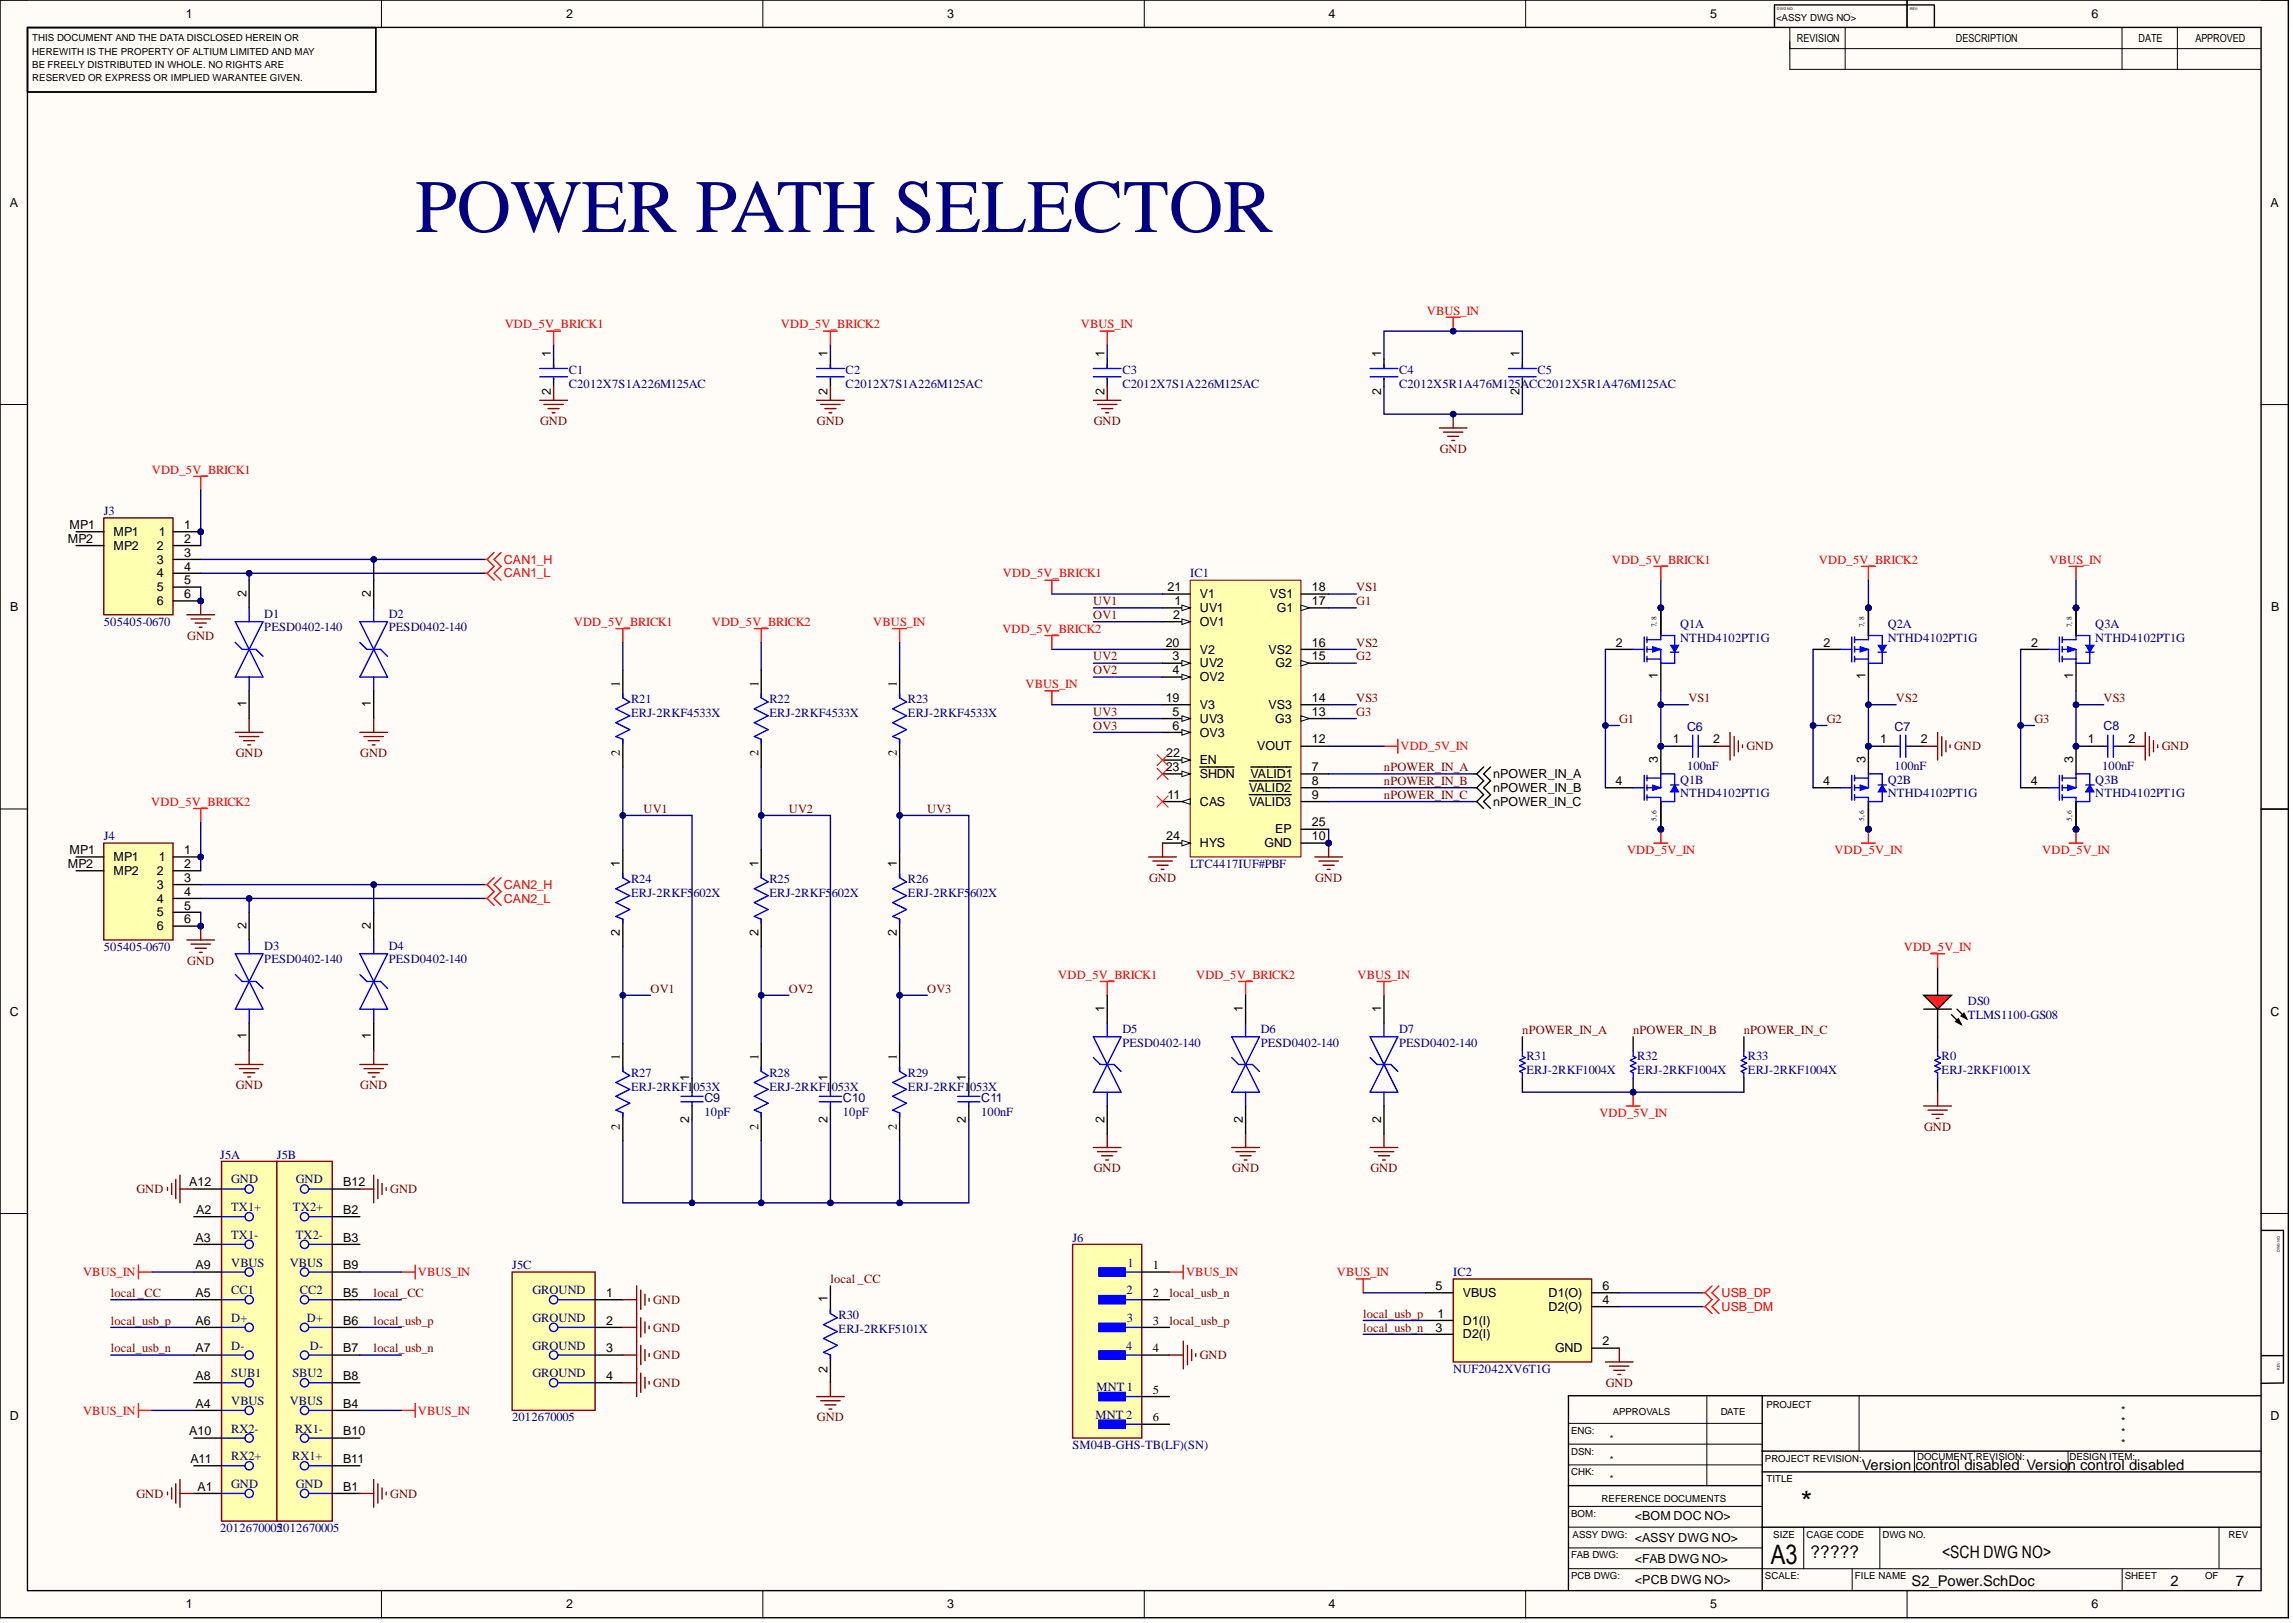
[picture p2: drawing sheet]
<svg xmlns="http://www.w3.org/2000/svg" width="420mm" height="297mm" viewBox="0 0 420 297" stroke-linecap="round" stroke-linejoin="round" font-family="sans-serif">
<defs><g id="words">
<text font-size="13.8" fill="#000080" x="76" y="42.5">POWER PATH SELECTOR</text>
<text font-size="5.4" x="329.7" y="276.8">*</text>
<text font-size="4.9" x="324.2" y="286.2">A3</text>
<text font-size="3.2" x="331.5" y="285.1">?????</text>
<text font-size="3.1" x="355.6" y="285.1">&lt;SCH DWG NO&gt;</text>
<g font-size="2.7">
<text x="340.9" y="269">Version control disabled Version control disabled</text>
<text x="350" y="290.3">S2_Power.SchDoc</text>
<text x="397.4" y="290.3">2</text>
<text x="409.4" y="290.3">7</text>
</g>
<g font-size="2.3">
<text x="34" y="3.3">1</text>
<text x="103.6" y="3.3">2</text>
<text x="173.4" y="3.3">3</text>
<text x="243.2" y="3.3">4</text>
<text x="313.1" y="3.3">5</text>
<text x="382.9" y="3.3">6</text>
<text x="1.8" y="37.8">A</text>
<text x="415.7" y="37.8">A</text>
<text x="100.8" y="65.4" transform="rotate(-90 100.8 65.4)">1</text>
<text x="151.5" y="65.4" transform="rotate(-90 151.5 65.4)">1</text>
<text x="202.2" y="65.4" transform="rotate(-90 202.2 65.4)">1</text>
<text x="252.9" y="65.4" transform="rotate(-90 252.9 65.4)">1</text>
<text x="278.2" y="65.4" transform="rotate(-90 278.2 65.4)">1</text>
<text x="100.8" y="72.3" transform="rotate(-90 100.8 72.3)">2</text>
<text x="151.5" y="72.3" transform="rotate(-90 151.5 72.3)">2</text>
<text x="202.2" y="72.3" transform="rotate(-90 202.2 72.3)">2</text>
<text x="252.9" y="72.3" transform="rotate(-90 252.9 72.3)">2</text>
<text x="278.2" y="72.3" transform="rotate(-90 278.2 72.3)">2</text>
<text x="12.4" y="99.3">MP2</text>
<text x="12.8" y="96.8">MP1</text>
<text x="20.8" y="98.1">MP1</text>
<text x="20.8" y="100.6">MP2</text>
<text x="28.7" y="100.6">2</text>
<text x="29.1" y="98.1">1</text>
<text x="33.7" y="96.8">1</text>
<text x="33.7" y="99.3">2</text>
<text x="33.7" y="101.9">3</text>
<text x="28.7" y="103.1">3</text>
<text x="28.7" y="105.7">4</text>
<text x="33.7" y="104.4">4</text>
<text x="33.7" y="106.9">5</text>
<text x="1.9" y="111.8">B</text>
<text x="28.7" y="108.2">5</text>
<text x="28.7" y="110.7">6</text>
<text x="33.7" y="109.5">6</text>
<text x="45.1" y="109.2" transform="rotate(-90 45.1 109.2)">2</text>
<text x="67.9" y="109.2" transform="rotate(-90 67.9 109.2)">2</text>
<text x="213.8" y="108.2">21</text>
<text x="214.8" y="113.3">2</text>
<text x="215" y="110.7">1</text>
<text x="219.7" y="112">UV1</text>
<text x="219.7" y="109.5">V1</text>
<text x="232.5" y="109.5">VS1</text>
<text x="233.8" y="112">G1</text>
<text x="240.2" y="110.7">17</text>
<text x="240.2" y="108.2">18</text>
<text x="415.8" y="111.8">B</text>
<text x="213.4" y="118.3">20</text>
<text x="219.7" y="114.5">OV1</text>
<text x="219.7" y="119.6">V2</text>
<text x="232.3" y="119.6">VS2</text>
<text x="240.2" y="118.3">16</text>
<text x="295.9" y="118.3">2</text>
<text x="333.9" y="118.3">2</text>
<text x="371.9" y="118.3">2</text>
<text x="113.5" y="125.7" transform="rotate(-90 113.5 125.7)">1</text>
<text x="138.8" y="125.7" transform="rotate(-90 138.8 125.7)">1</text>
<text x="164.2" y="125.7" transform="rotate(-90 164.2 125.7)">1</text>
<text x="214.7" y="120.9">3</text>
<text x="214.7" y="123.4">4</text>
<text x="219.7" y="122.1">UV2</text>
<text x="219.7" y="124.7">OV2</text>
<text x="233.5" y="122.1">G2</text>
<text x="240.2" y="120.9">15</text>
<text x="303.5" y="124.3" transform="rotate(-90 303.5 124.3)">1</text>
<text x="341.5" y="124.3" transform="rotate(-90 341.5 124.3)">1</text>
<text x="379.6" y="124.3" transform="rotate(-90 379.6 124.3)">1</text>
<text x="45.1" y="129.3" transform="rotate(-90 45.1 129.3)">1</text>
<text x="67.9" y="129.3" transform="rotate(-90 67.9 129.3)">1</text>
<text x="213.4" y="128.5">19</text>
<text x="214.7" y="131">5</text>
<text x="219.7" y="129.7">V3</text>
<text x="232.3" y="129.7">VS3</text>
<text x="240.2" y="131">13</text>
<text x="240.2" y="128.5">14</text>
<text x="214.7" y="133.5">6</text>
<text x="219.7" y="132.3">UV3</text>
<text x="219.7" y="134.8">OV3</text>
<text x="230.1" y="137.3">VOUT</text>
<text x="233.4" y="132.3">G3</text>
<text x="240.2" y="136.1">12</text>
<text x="306.2" y="136.1">1</text>
<text x="313.7" y="136.1">2</text>
<text x="344.2" y="136.1">1</text>
<text x="351.7" y="136.1">2</text>
<text x="382.3" y="136.1">1</text>
<text x="389.7" y="136.1">2</text>
<text x="113.5" y="138.3" transform="rotate(-90 113.5 138.3)">2</text>
<text x="138.8" y="138.3" transform="rotate(-90 138.8 138.3)">2</text>
<text x="164.2" y="138.3" transform="rotate(-90 164.2 138.3)">2</text>
<text x="213.4" y="141.1">23</text>
<text x="213.5" y="138.6">22</text>
<text x="219.7" y="139.9">EN</text>
<text x="219.7" y="142.4">SHDN</text>
<text x="229" y="142.4">VALID1</text>
<text x="240.2" y="141.1">7</text>
<text x="240.2" y="143.7">8</text>
<text x="273.4" y="142.4">nPOWER_IN_A</text>
<text x="295.8" y="143.7">4</text>
<text x="303.5" y="139.6" transform="rotate(-90 303.5 139.6)">3</text>
<text x="333.8" y="143.7">4</text>
<text x="341.5" y="139.6" transform="rotate(-90 341.5 139.6)">3</text>
<text x="371.8" y="143.7">4</text>
<text x="379.6" y="139.6" transform="rotate(-90 379.6 139.6)">3</text>
<text x="213.8" y="146.2">11</text>
<text x="219.7" y="147.5">CAS</text>
<text x="228.7" y="144.9">VALID2</text>
<text x="228.7" y="147.5">VALID3</text>
<text x="240.2" y="146.2">9</text>
<text x="273.4" y="144.9">nPOWER_IN_B</text>
<text x="273.4" y="147.5">nPOWER_IN_C</text>
<text x="213.5" y="153.8">24</text>
<text x="219.7" y="155.1">HYS</text>
<text x="231.5" y="155.1">GND</text>
<text x="233.4" y="152.5">EP</text>
<text x="240.2" y="153.8">10</text>
<text x="240.2" y="151.3">25</text>
<text x="12.4" y="158.9">MP2</text>
<text x="12.8" y="156.3">MP1</text>
<text x="20.8" y="157.6">MP1</text>
<text x="20.8" y="160.1">MP2</text>
<text x="28.7" y="160.1">2</text>
<text x="29.1" y="157.6">1</text>
<text x="33.7" y="156.3">1</text>
<text x="33.7" y="158.9">2</text>
<text x="33.7" y="161.4">3</text>
<text x="113.5" y="158.6" transform="rotate(-90 113.5 158.6)">1</text>
<text x="138.8" y="158.6" transform="rotate(-90 138.8 158.6)">1</text>
<text x="164.2" y="158.6" transform="rotate(-90 164.2 158.6)">1</text>
<text x="28.7" y="162.7">3</text>
<text x="28.7" y="165.2">4</text>
<text x="28.7" y="167.7">5</text>
<text x="33.7" y="163.9">4</text>
<text x="33.7" y="166.5">5</text>
<text x="28.7" y="170.3">6</text>
<text x="33.7" y="169">6</text>
<text x="45.1" y="170" transform="rotate(-90 45.1 170)">2</text>
<text x="67.9" y="170" transform="rotate(-90 67.9 170)">2</text>
<text x="113.5" y="171.4" transform="rotate(-90 113.5 171.4)">2</text>
<text x="138.8" y="171.4" transform="rotate(-90 138.8 171.4)">2</text>
<text x="164.2" y="171.4" transform="rotate(-90 164.2 171.4)">2</text>
<text x="1.8" y="185.9">C</text>
<text x="202.2" y="185.2" transform="rotate(-90 202.2 185.2)">1</text>
<text x="227.5" y="185.2" transform="rotate(-90 227.5 185.2)">1</text>
<text x="252.9" y="185.2" transform="rotate(-90 252.9 185.2)">1</text>
<text x="415.7" y="185.9">C</text>
<text x="45.1" y="190.1" transform="rotate(-90 45.1 190.1)">1</text>
<text x="67.9" y="190.1" transform="rotate(-90 67.9 190.1)">1</text>
<text x="113.5" y="194.1" transform="rotate(-90 113.5 194.1)">1</text>
<text x="126.2" y="197.9" transform="rotate(-90 126.2 197.9)">1</text>
<text x="138.8" y="194.1" transform="rotate(-90 138.8 194.1)">1</text>
<text x="151.5" y="197.9" transform="rotate(-90 151.5 197.9)">1</text>
<text x="164.2" y="194.1" transform="rotate(-90 164.2 194.1)">1</text>
<text x="176.9" y="197.9" transform="rotate(-90 176.9 197.9)">1</text>
<text x="113.5" y="206.7" transform="rotate(-90 113.5 206.7)">2</text>
<text x="126.2" y="205.5" transform="rotate(-90 126.2 205.5)">2</text>
<text x="138.8" y="206.7" transform="rotate(-90 138.8 206.7)">2</text>
<text x="151.5" y="205.5" transform="rotate(-90 151.5 205.5)">2</text>
<text x="164.2" y="206.7" transform="rotate(-90 164.2 206.7)">2</text>
<text x="176.9" y="205.5" transform="rotate(-90 176.9 205.5)">2</text>
<text x="202.2" y="205.5" transform="rotate(-90 202.2 205.5)">2</text>
<text x="227.5" y="205.5" transform="rotate(-90 227.5 205.5)">2</text>
<text x="252.9" y="205.5" transform="rotate(-90 252.9 205.5)">2</text>
<text x="34.6" y="217.1">A12</text>
<text x="62.8" y="217.1">B12</text>
<text x="35.8" y="227.2">A3</text>
<text x="35.9" y="222.2">A2</text>
<text x="62.8" y="222.2">B2</text>
<text x="62.8" y="227.2">B3</text>
<text x="35.8" y="232.3">A9</text>
<text x="62.8" y="232.3">B9</text>
<text x="211.1" y="232.3">1</text>
<text x="35.8" y="237.4">A5</text>
<text x="62.8" y="237.4">B5</text>
<text x="111" y="237.4">1</text>
<text x="151.5" y="238.4" transform="rotate(-90 151.5 238.4)">1</text>
<text x="211.1" y="237.4">2</text>
<text x="262.8" y="236.1">5</text>
<text x="267.8" y="237.4">VBUS</text>
<text x="283.5" y="237.4">D1(O)</text>
<text x="283.5" y="239.9">D2(O)</text>
<text x="293.4" y="236.1">6</text>
<text x="293.4" y="238.6">4</text>
<text x="35.8" y="242.4">A6</text>
<text x="62.8" y="242.4">B6</text>
<text x="111" y="242.4">2</text>
<text x="211.1" y="242.4">3</text>
<text x="262.8" y="243.7">3</text>
<text x="263.2" y="241.2">1</text>
<text x="267.8" y="242.4">D1(I)</text>
<text x="267.8" y="245">D2(I)</text>
<text x="35.8" y="247.5">A7</text>
<text x="62.8" y="247.5">B7</text>
<text x="111" y="247.5">3</text>
<text x="151.5" y="251.2" transform="rotate(-90 151.5 251.2)">2</text>
<text x="211.1" y="247.5">4</text>
<text x="284.7" y="247.5">GND</text>
<text x="293.4" y="246.2">2</text>
<text x="35.8" y="252.6">A8</text>
<text x="35.8" y="257.6">A4</text>
<text x="62.8" y="252.6">B8</text>
<text x="62.8" y="257.6">B4</text>
<text x="111" y="252.6">4</text>
<text x="211.1" y="255.1">5</text>
<text x="1.8" y="259.9">D</text>
<text x="34.6" y="262.7">A10</text>
<text x="62.8" y="262.7">B10</text>
<text x="211.1" y="260.2">6</text>
<text x="415.7" y="259.9">D</text>
<text x="34.9" y="267.8">A11</text>
<text x="62.8" y="267.8">B11</text>
<text x="36.1" y="272.8">A1</text>
<text x="62.8" y="272.8">B1</text>
<text x="299.3" y="278.2">&lt;BOM DOC NO&gt;</text>
<text x="299.3" y="286.1">&lt;FAB DWG NO&gt;</text>
<text x="299.3" y="282.3">&lt;ASSY DWG NO&gt;</text>
<text x="299.3" y="289.9">&lt;PCB DWG NO&gt;</text>
<text x="34" y="294.3">1</text>
<text x="103.6" y="294.3">2</text>
<text x="173.4" y="294.3">3</text>
<text x="243.2" y="294.3">4</text>
<text x="313.1" y="294.3">5</text>
<text x="382.9" y="294.3">6</text>
</g>
<g font-size="2.3" fill="#f00">
<text x="261.2" y="57.6">VBUS_IN</text>
<text x="92.4" y="60.1">VDD_5V_BRICK1</text>
<text x="143" y="60.1">VDD_5V_BRICK2</text>
<text x="197.9" y="60.1">VBUS_IN</text>
<text x="27.8" y="86.7">VDD_5V_BRICK1</text>
<text x="92.2" y="103.1">CAN1_H</text>
<text x="92.2" y="105.7">CAN1_L</text>
<text x="183.6" y="105.7">VDD_5V_BRICK1</text>
<text x="295.1" y="103.1">VDD_5V_BRICK1</text>
<text x="333" y="103.1">VDD_5V_BRICK2</text>
<text x="375.2" y="103.1">VBUS_IN</text>
<text x="105.1" y="114.5">VDD_5V_BRICK1</text>
<text x="130.3" y="114.5">VDD_5V_BRICK2</text>
<text x="159.9" y="114.5">VBUS_IN</text>
<text x="183.5" y="115.8">VDD_5V_BRICK2</text>
<text x="187.7" y="125.9">VBUS_IN</text>
<text x="256.4" y="137.3">VDD_5V_IN</text>
<text x="27.7" y="147.5">VDD_5V_BRICK2</text>
<text x="297.9" y="156.3">VDD_5V_IN</text>
<text x="335.9" y="156.3">VDD_5V_IN</text>
<text x="373.9" y="156.3">VDD_5V_IN</text>
<text x="92.2" y="162.7">CAN2_H</text>
<text x="92.2" y="165.2">CAN2_L</text>
<text x="193.7" y="179.1">VDD_5V_BRICK1</text>
<text x="219" y="179.1">VDD_5V_BRICK2</text>
<text x="248.6" y="179.1">VBUS_IN</text>
<text x="348.6" y="174.1">VDD_5V_IN</text>
<text x="292.8" y="204.4">VDD_5V_IN</text>
<text x="15.2" y="233.6">VBUS_IN</text>
<text x="76.5" y="233.6">VBUS_IN</text>
<text x="217.1" y="233.6">VBUS_IN</text>
<text x="244.8" y="233.6">VBUS_IN</text>
<text x="315.2" y="237.4">USB_DP</text>
<text x="315.2" y="239.9">USB_DM</text>
<text x="15.2" y="258.9">VBUS_IN</text>
<text x="76.5" y="258.9">VBUS_IN</text>
</g>
<g font-size="2.3" fill="#000080">
<text x="104.1" y="68.5">C1</text>
<text x="104.1" y="71">C2012X7S1A226M125AC</text>
<text x="154.8" y="68.5">C2</text>
<text x="154.8" y="71">C2012X7S1A226M125AC</text>
<text x="205.5" y="68.5">C3</text>
<text x="205.5" y="71">C2012X7S1A226M125AC</text>
<text x="256.2" y="68.5">C4</text>
<text x="256.2" y="71">C2012X5R1A476M125ACC2012X5R1A476M125AC</text>
<text x="281.5" y="68.5">C5</text>
<text x="19" y="94.3">J3</text>
<text x="217.9" y="105.7">IC1</text>
<text x="48.4" y="113">D1</text>
<text x="71.2" y="113">D2</text>
<text x="19" y="114.5">505405-0670</text>
<text x="48.4" y="115.6">PESD0402-140</text>
<text x="71.2" y="115.6">PESD0402-140</text>
<text x="307.6" y="114.9">Q1A</text>
<text x="307.6" y="117.4">NTHD4102PT1G</text>
<text x="345.6" y="114.9">Q2A</text>
<text x="345.6" y="117.4">NTHD4102PT1G</text>
<text x="383.6" y="114.9">Q3A</text>
<text x="383.6" y="117.4">NTHD4102PT1G</text>
<text x="115.5" y="128.7">R21</text>
<text x="115.5" y="131.3">ERJ-2RKF4533X</text>
<text x="140.9" y="128.7">R22</text>
<text x="140.9" y="131.3">ERJ-2RKF4533X</text>
<text x="166.2" y="128.7">R23</text>
<text x="166.2" y="131.3">ERJ-2RKF4533X</text>
<text x="308.9" y="133.8">C6</text>
<text x="346.9" y="133.8">C7</text>
<text x="385.1" y="133.5">C8</text>
<text x="307.6" y="143.4">Q1B</text>
<text x="308.9" y="140.9">100nF</text>
<text x="345.6" y="143.4">Q2B</text>
<text x="346.9" y="140.9">100nF</text>
<text x="383.6" y="143.4">Q3B</text>
<text x="384.9" y="140.9">100nF</text>
<text x="307.6" y="145.9">NTHD4102PT1G</text>
<text x="345.6" y="145.9">NTHD4102PT1G</text>
<text x="383.6" y="145.9">NTHD4102PT1G</text>
<text x="19" y="153.8">J4</text>
<text x="115.5" y="161.6">R24</text>
<text x="140.9" y="161.6">R25</text>
<text x="166.2" y="161.6">R26</text>
<text x="217.9" y="158.9">LTC4417IUF#PBF</text>
<text x="115.5" y="164.2">ERJ-2RKF5</text>
<text x="126.9" y="164.2">602X</text>
<text x="140.9" y="164.2">ERJ-2RKF5</text>
<text x="152.3" y="164.2">602X</text>
<text x="166.2" y="164.2">ERJ-2RKF5</text>
<text x="177.6" y="164.2">602X</text>
<text x="48.4" y="173.8">D3</text>
<text x="71.2" y="173.8">D4</text>
<text x="19" y="174.1">505405-0670</text>
<text x="48.4" y="176.3">PESD0402-140</text>
<text x="71.2" y="176.3">PESD0402-140</text>
<text x="360.3" y="183.9">DS0</text>
<text x="205.5" y="189">D5</text>
<text x="205.5" y="191.5">PESD0402-140</text>
<text x="230.8" y="189">D6</text>
<text x="230.8" y="191.5">PESD0402-140</text>
<text x="256.2" y="189">D7</text>
<text x="256.2" y="191.5">PESD0402-140</text>
<text x="360.3" y="186.5">TLMS1100-GS08</text>
<text x="115.5" y="197.1">R27</text>
<text x="140.9" y="197.1">R28</text>
<text x="166.2" y="197.1">R29</text>
<text x="279.5" y="194.1">R31</text>
<text x="279.5" y="196.6">ERJ-2RKF1004X</text>
<text x="299.7" y="194.1">R32</text>
<text x="299.7" y="196.6">ERJ-2RKF1004X</text>
<text x="320" y="194.1">R33</text>
<text x="320" y="196.6">ERJ-2RKF1004X</text>
<text x="355.5" y="194.1">R0</text>
<text x="355.5" y="196.6">ERJ-2RKF1001X</text>
<text x="115.5" y="199.6">ERJ-2RKF1</text>
<text x="126.9" y="199.6">053X</text>
<text x="129" y="201.7">C9</text>
<text x="140.9" y="199.6">ERJ-2RKF1</text>
<text x="152.3" y="199.6">053X</text>
<text x="154.3" y="201.7">C10</text>
<text x="166.2" y="199.6">ERJ-2RKF1</text>
<text x="177.6" y="199.6">053X</text>
<text x="179.6" y="201.7">C11</text>
<text x="129" y="204.2">10pF</text>
<text x="154.3" y="204.2">10pF</text>
<text x="179.6" y="204.2">100nF</text>
<text x="40.3" y="212">J5A</text>
<text x="50.7" y="212">J5B</text>
<text x="42.3" y="216.6">GND</text>
<text x="42.3" y="221.7">TX1+</text>
<text x="53.6" y="221.7">TX2+</text>
<text x="54.1" y="216.6">GND</text>
<text x="42.3" y="226.7">TX1-</text>
<text x="54.1" y="226.7">TX2-</text>
<text x="196.4" y="227.2">J6</text>
<text x="42.3" y="231.8">VBUS</text>
<text x="53" y="231.8">VBUS</text>
<text x="93.7" y="232.3">J5C</text>
<text x="206.4" y="231.8">1</text>
<text x="266" y="233.6">IC2</text>
<text x="42.3" y="236.9">CC1</text>
<text x="54.9" y="236.9">CC2</text>
<text x="97.5" y="236.9">GROUND</text>
<text x="206.2" y="236.9">2</text>
<text x="42.3" y="241.9">D+</text>
<text x="56.2" y="241.9">D+</text>
<text x="97.5" y="241.9">GROUND</text>
<text x="153.5" y="241.4">R30</text>
<text x="153.5" y="243.9">ERJ-2RKF5101X</text>
<text x="206.3" y="241.9">3</text>
<text x="42.3" y="247">D-</text>
<text x="56.8" y="247">D-</text>
<text x="97.5" y="247">GROUND</text>
<text x="206.2" y="247">4</text>
<text x="266" y="251.3">NUF2042XV6T1G</text>
<text x="42.3" y="252.1">SUB1</text>
<text x="42.3" y="257.1">VBUS</text>
<text x="53" y="257.1">VBUS</text>
<text x="53.5" y="252.1">SBU2</text>
<text x="97.5" y="252.1">GROUND</text>
<text x="200.8" y="254.6">MNT 1</text>
<text x="42.3" y="262.2">RX2-</text>
<text x="54.1" y="262.2">RX1-</text>
<text x="93.7" y="260.2">2012670005</text>
<text x="200.6" y="259.7">MNT 2</text>
<text x="42.3" y="267.2">RX2+</text>
<text x="53.5" y="267.2">RX1+</text>
<text x="196.4" y="265.2">SM04B-GHS-TB(LF)(SN)</text>
<text x="42.3" y="272.3">GND</text>
<text x="54.1" y="272.3">GND</text>
<text x="40.3" y="280.4">2012670005</text>
<text x="50.7" y="280.4">2012670005</text>
</g>
<g font-size="2.3" fill="#800000">
<text x="98.9" y="77.8">GND</text>
<text x="149.6" y="77.8">GND</text>
<text x="200.2" y="77.8">GND</text>
<text x="263.6" y="82.9">GND</text>
<text x="200.2" y="110.7">UV1</text>
<text x="200.2" y="113.3">OV1</text>
<text x="248.3" y="108.2">VS1</text>
<text x="248.3" y="110.7">G1</text>
<text x="34.3" y="117.1">GND</text>
<text x="248.3" y="118.3">VS2</text>
<text x="200.2" y="120.9">UV2</text>
<text x="200.2" y="123.4">OV2</text>
<text x="248.3" y="120.9">G2</text>
<text x="200.2" y="131">UV3</text>
<text x="248.3" y="128.5">VS3</text>
<text x="248.3" y="131">G3</text>
<text x="309.1" y="128.5">VS1</text>
<text x="347.1" y="128.5">VS2</text>
<text x="385.1" y="128.5">VS3</text>
<text x="200.2" y="133.5">OV3</text>
<text x="296.4" y="132.3">G1</text>
<text x="319.8" y="137.3">GND</text>
<text x="334.5" y="132.3">G2</text>
<text x="357.8" y="137.3">GND</text>
<text x="372.5" y="132.3">G3</text>
<text x="395.8" y="137.3">GND</text>
<text x="43.2" y="138.6">GND</text>
<text x="66" y="138.6">GND</text>
<text x="253.4" y="141.1">nPOWER_IN_A</text>
<text x="253.4" y="143.7">nPOWER_IN_B</text>
<text x="117.8" y="148.7">UV1</text>
<text x="144.4" y="148.7">UV2</text>
<text x="169.8" y="148.7">UV3</text>
<text x="253.4" y="146.2">nPOWER_IN_C</text>
<text x="210.4" y="161.4">GND</text>
<text x="240.8" y="161.4">GND</text>
<text x="34.3" y="176.6">GND</text>
<text x="119.1" y="181.7">OV1</text>
<text x="144.4" y="181.7">OV2</text>
<text x="169.8" y="181.7">OV3</text>
<text x="278.7" y="189.2">nPOWER_IN_A</text>
<text x="299" y="189.2">nPOWER_IN_B</text>
<text x="319.2" y="189.2">nPOWER_IN_C</text>
<text x="43.2" y="199.4">GND</text>
<text x="66" y="199.4">GND</text>
<text x="352.3" y="207">GND</text>
<text x="200.2" y="214.6">GND</text>
<text x="225.6" y="214.6">GND</text>
<text x="250.9" y="214.6">GND</text>
<text x="25" y="218.4">GND</text>
<text x="71.5" y="218.4">GND</text>
<text x="20.3" y="237.4">local _CC</text>
<text x="68.4" y="237.4">local _CC</text>
<text x="119.6" y="238.6">GND</text>
<text x="152" y="234.8">local _CC</text>
<text x="214.1" y="237.4">local_usb_n</text>
<text x="20.3" y="242.4">local_usb_p</text>
<text x="68.4" y="242.4">local_usb_p</text>
<text x="119.6" y="243.7">GND</text>
<text x="214.1" y="242.4">local_usb_p</text>
<text x="249.6" y="241.2">local_usb_p</text>
<text x="249.6" y="243.7">local_usb_n</text>
<text x="20.3" y="247.5">local_usb_n</text>
<text x="68.4" y="247.5">local_usb_n</text>
<text x="119.6" y="248.8">GND</text>
<text x="219.7" y="248.8">GND</text>
<text x="119.6" y="253.8">GND</text>
<text x="294" y="253.8">GND</text>
<text x="149.6" y="260.2">GND</text>
<text x="25" y="274.1">GND</text>
<text x="71.5" y="274.1">GND</text>
</g>
<g font-size="2">
<text x="329" y="7.7">REVISION</text>
<text x="358.1" y="7.7">DESCRIPTION</text>
<text x="391.5" y="7.7">DATE</text>
<text x="401.9" y="7.7">APPROVED</text>
<text x="388.3" y="262.8">*</text>
<text x="388.3" y="258.8">*</text>
<text x="388.3" y="260.8">*</text>
<text x="388.3" y="264.8">*</text>
</g>
<g font-size="1.8">
<text x="325.2" y="3.8">&lt;ASSY DWG NO&gt;</text>
<text x="5.9" y="7.6">THIS DOCUMENT AND THE DATA DISCLOSED HEREIN OR</text>
<text x="5.9" y="10">HEREWITH IS THE PROPERTY OF ALTIUM LIMITED AND MAY</text>
<text x="5.9" y="12.5">BE FREELY DISTRIBUTED IN WHOLE. NO RIGHTS ARE</text>
<text x="5.9" y="14.9">RESERVED OR EXPRESS OR IMPLIED WARANTEE GIVEN.</text>
<text x="323.4" y="257.6">PROJECT</text>
<text x="287.7" y="262.4">ENG:</text>
<text x="294.8" y="264">*</text>
<text x="295.3" y="258.9">APPROVALS</text>
<text x="315" y="258.9">DATE</text>
<text x="287.7" y="266.2">DSN:</text>
<text x="294.8" y="267.8">*</text>
<text x="323.1" y="267.5">PROJECT REVISION:</text>
<text x="351" y="267.2">DOCUMENT REVISION:</text>
<text x="378.9" y="267.2">DESIGN ITEM:</text>
<text x="287.7" y="270">CHK:</text>
<text x="293.2" y="274.8">REFERENCE DOCUMENTS</text>
<text x="294.8" y="271.3">*</text>
<text x="323.4" y="271.3">TITLE</text>
<text x="287.7" y="277.6">BOM:</text>
<text x="287.9" y="281.4">ASSY DWG:</text>
<text x="324.7" y="281.4">SIZE</text>
<text x="330.7" y="281.4">CAGE CODE</text>
<text x="344.7" y="281.4">DWG NO.</text>
<text x="408" y="281.4">REV</text>
<text x="287.7" y="285.2">FAB DWG:</text>
<text x="287.7" y="289">PCB DWG:</text>
<text x="323.1" y="289">SCALE:</text>
<text x="339.6" y="289">FILE NAME</text>
<text x="389" y="289">SHEET</text>
<text x="403.7" y="289">OF</text>
</g>
<g font-size="1.4">
<text x="303.3" y="114.8" transform="rotate(-90 303.3 114.8)">7, 8</text>
<text x="341.3" y="114.8" transform="rotate(-90 341.3 114.8)">7, 8</text>
<text x="379.3" y="114.8" transform="rotate(-90 379.3 114.8)">7, 8</text>
<text x="303.3" y="150.3" transform="rotate(-90 303.3 150.3)">5, 6</text>
<text x="341.3" y="150.3" transform="rotate(-90 341.3 150.3)">5, 6</text>
<text x="379.3" y="150.3" transform="rotate(-90 379.3 150.3)">5, 6</text>
</g>
<g font-size=".7">
<text x="325.3" y="1.8">DWG NO:</text>
<text x="349.7" y="1.8">REV:</text>
<text x="417.4" y="229.1" transform="rotate(-90 417.4 229.1)">DWG NO:</text>
<text x="417.4" y="250.7" transform="rotate(-90 417.4 250.7)">REV:</text>
</g>
</g></defs>
<g fill="#fffcf8">
<path d="M0 0h419v296.1h-419z" fill-rule="evenodd"/>
<path d="M5.1 5.1h408.8v286h-408.8z" fill-rule="evenodd"/>
</g>
<g fill="none" stroke="#000" stroke-width=".18">
<path d="M0 0h5.1M69.8 0v5.1M139.7 0v5.1M209.5 0v5.1M279.3 0v5.1M327.7 5.1v7.6M327.7 8.9h86.1M327.7 12.7h86.1M337.8 5.1v7.6M349.1 0v5.1M388.5 5.1v7.6M398.6 5.1v7.6"/>
<path d="M413.9 0h5.1v5.1M0 74h5.1M413.9 74h5.1M0 148.1h5.1M413.9 148.1h5.1M0 222.1h5.1M413.9 222.1h5.1M312.5 255.4v16.5M340.4 255.4v10.2M287.2 264.3h35.4M287.2 260.5h35.4M287.2 268.1h35.4"/>
<path d="M287.2 279.5h35.4M287.2 275.7h35.4M330.2 279.5v7.6M344.2 279.5v7.6M350.5 265.6v3.8M378.6 265.6v3.8M406.3 279.5v7.6M69.8 291.1v5M139.7 291.1v5M209.5 291.1v5M279.3 291.1v5M287.2 287.1h126.7"/>
<path d="M287.2 283.3h35.4M339.1 287.1v3.8M349.1 291.1v5M388.5 287.1v3.8M419 291.1v5"/>
</g>
<g fill="none" stroke="#000" stroke-width=".25">
<path d="M0 0h418.9v296.1h-418.9zM5 5h409v286.1h-409zM68.8 5.1v11.7h-63.8M324.9 .9v4M324.9 .9h29.2M349.1 0v5M354.1 1v4M414 148.1h5M414.1 225.2h4v27.9l-4.1 .1M322.6 255.4v35.5M413.9 255.5l-126.7-.1v35.5M414.1 248.1h4"/>
<path d="M287.2 271.9h35.4M322.6 265.6h91.3M322.6 269.4h91.3M322.6 279.5h91.3"/>
</g>
<circle cx="243.2" cy="154.3" r=".51" fill="#000080"/>
<circle cx="243.2" cy="154.3" r=".51" fill="none" stroke="#000080" stroke-width=".18"/>
<path d="M217.9 106.2h20.3v50.6h-20.3z" fill-rule="evenodd" fill="#ffffb0"/>
<path d="M217.9 106.2h20.3v50.6h-20.3z" fill="none" stroke="#800000" stroke-width=".18"/>
<path d="M212.8 111.3h5.1" fill="none" stroke="#000" stroke-width=".25"/>
<path d="M216.4 110.7l1.5 .6-1.5 .5z" fill="#f8fcff"/>
<path d="M216.4 110.7l1.5 .6-1.5 .5z" fill="none" stroke="#000" stroke-width=".18"/>
<path d="M212.8 113.8h5.1" fill="none" stroke="#000" stroke-width=".25"/>
<path d="M216.4 113.3l1.5 .5-1.5 .5z" fill="#f8fcff"/>
<path d="M216.4 113.3l1.5 .5-1.5 .5z" fill="none" stroke="#000" stroke-width=".18"/>
<path d="M212.8 121.4h5.1" fill="none" stroke="#000" stroke-width=".25"/>
<path d="M216.4 120.9l1.5 .5-1.5 .5z" fill="#f8fcff"/>
<path d="M216.4 120.9l1.5 .5-1.5 .5z" fill="none" stroke="#000" stroke-width=".18"/>
<path d="M212.8 123.9h5.1" fill="none" stroke="#000" stroke-width=".25"/>
<path d="M216.4 123.4l1.5 .5-1.5 .5z" fill="#f8fcff"/>
<path d="M216.4 123.4l1.5 .5-1.5 .5z" fill="none" stroke="#000" stroke-width=".18"/>
<path d="M212.8 131.5h5.1" fill="none" stroke="#000" stroke-width=".25"/>
<path d="M216.4 131l1.5 .5-1.5 .5z" fill="#f8fcff"/>
<path d="M216.4 131l1.5 .5-1.5 .5z" fill="none" stroke="#000" stroke-width=".18"/>
<path d="M212.8 134h5.1" fill="none" stroke="#000" stroke-width=".25"/>
<path d="M216.4 133.5l1.5 .5-1.5 .5z" fill="#f8fcff"/>
<path d="M216.4 133.5l1.5 .5-1.5 .5z" fill="none" stroke="#000" stroke-width=".18"/>
<path d="M228.7 145.4h7.7M228.7 142.9h7.7M229 140.4h7.4M238.2 141.6h5M238.2 144.2h5M238.2 146.7h5M238.2 154.3h5" fill="none" stroke="#000" stroke-width=".25"/>
<circle cx="243.2" cy="154.3" r=".51" fill="#000080"/>
<circle cx="243.2" cy="154.3" r=".51" fill="none" stroke="#000080" stroke-width=".18"/>
<path d="M212.8 146.7h5.1" fill="none" stroke="#000" stroke-width=".25"/>
<path d="M216.4 146.7l1.5-.5v1z" fill="#f8fcff"/>
<path d="M216.4 146.7l1.5-.5v1z" fill="none" stroke="#000" stroke-width=".18"/>
<path d="M238.2 136.6h5M238.2 131.5h5" fill="none" stroke="#000" stroke-width=".25"/>
<path d="M238.2 131l1.5 .5-1.5 .5z" fill="#f8fcff"/>
<path d="M238.2 131l1.5 .5-1.5 .5z" fill="none" stroke="#000" stroke-width=".18"/>
<path d="M238.2 129h5M238.2 121.4h5" fill="none" stroke="#000" stroke-width=".25"/>
<path d="M238.2 120.9l1.5 .5-1.5 .5z" fill="#f8fcff"/>
<path d="M238.2 120.9l1.5 .5-1.5 .5z" fill="none" stroke="#000" stroke-width=".18"/>
<path d="M238.2 118.8h5M238.2 111.3h5" fill="none" stroke="#000" stroke-width=".25"/>
<path d="M238.2 110.7l1.5 .6-1.5 .5z" fill="#f8fcff"/>
<path d="M238.2 110.7l1.5 .6-1.5 .5z" fill="none" stroke="#000" stroke-width=".18"/>
<path d="M212.8 108.7h5.1M212.8 118.8h5.1M238.2 108.7h5M212.8 129h5.1M212.8 139.1h5.1" fill="none" stroke="#000" stroke-width=".25"/>
<path d="M216.4 138.6l1.5 .5-1.5 .5z" fill="#f8fcff"/>
<path d="M216.4 138.6l1.5 .5-1.5 .5z" fill="none" stroke="#000" stroke-width=".18"/>
<path d="M212.8 141.6h5.1" fill="none" stroke="#000" stroke-width=".25"/>
<path d="M216.4 141.1l1.5 .5-1.5 .5z" fill="#f8fcff"/>
<path d="M216.4 141.1l1.5 .5-1.5 .5z" fill="none" stroke="#000" stroke-width=".18"/>
<path d="M212.8 154.3h5.1M219.7 140.4h6.2" fill="none" stroke="#000" stroke-width=".25"/>
<path d="M216.4 153.8l1.5 .5-1.5 .5z" fill="#f8fcff"/>
<path d="M216.4 153.8l1.5 .5-1.5 .5z" fill="none" stroke="#000" stroke-width=".18"/>
<path d="M238.2 151.8h5" fill="none" stroke="#000" stroke-width=".25"/>
<path d="M211.8 138.1l2.1 2M213.9 138.1l-2.1 2M211.8 145.7l2.1 2M211.8 140.6l2.1 2.1M213.9 145.7l-2.1 2M213.9 140.6l-2.1 2.1" fill="none" stroke="#f00" stroke-width=".18"/>
<circle cx="304.1" cy="111.2" r=".51" fill="#000080"/>
<circle cx="304.1" cy="111.2" r=".51" fill="none" stroke="#000080" stroke-width=".18"/>
<circle cx="304.1" cy="111.2" r=".51" fill="#000080"/>
<circle cx="304.1" cy="111.2" r=".51" fill="none" stroke="#000080" stroke-width=".18"/>
<path d="M293.9 118.8h5.1M304.1 111.3v5M304.1 121.4v5" fill="none" stroke="#000" stroke-width=".25"/>
<circle cx="304.1" cy="111.2" r=".51" fill="#000080"/>
<circle cx="304.1" cy="111.2" r=".51" fill="none" stroke="#000080" stroke-width=".18"/>
<path d="M304.1 111.3v5" fill="none" stroke="#000" stroke-width=".25"/>
<circle cx="304.1" cy="111.2" r=".51" fill="#000080"/>
<circle cx="304.1" cy="111.2" r=".51" fill="none" stroke="#000080" stroke-width=".18"/>
<path d="M299 118.8h2M301 116.6v4.5M301.5 117.1h2.6v-.8h2.5v1.8M301.5 118.8h2.6v2.6h2.5v-2M301.5 116.6v1M301.5 118.3v1.1M301.5 120.6h2.6M301.5 120.1v1" fill="none" stroke="#00f" stroke-width=".25"/>
<path d="M305.8 118.1h1.6l-.8 1.3z" fill="#00f"/>
<path d="M305.8 118.1h1.6l-.8 1.3z" fill="none" stroke="#00f" stroke-width=".18"/>
<path d="M302.5 118.3l1.6 .5-1.6 .6z" fill="#00f"/>
<path d="M302.5 118.3l1.6 .5-1.6 .6z" fill="none" stroke="#00f" stroke-width=".18"/>
<path d="M305.8 119.4h1.6" fill="none" stroke="#00f" stroke-width=".25"/>
<circle cx="304.1" cy="136.6" r=".51" fill="#000080"/>
<circle cx="304.1" cy="136.6" r=".51" fill="none" stroke="#000080" stroke-width=".18"/>
<circle cx="304.1" cy="151.8" r=".51" fill="#000080"/>
<circle cx="304.1" cy="151.8" r=".51" fill="none" stroke="#000080" stroke-width=".18"/>
<circle cx="304.1" cy="151.8" r=".51" fill="#000080"/>
<circle cx="304.1" cy="151.8" r=".51" fill="none" stroke="#000080" stroke-width=".18"/>
<path d="M304.1 136.6v5" fill="none" stroke="#000" stroke-width=".25"/>
<circle cx="304.1" cy="136.6" r=".51" fill="#000080"/>
<circle cx="304.1" cy="136.6" r=".51" fill="none" stroke="#000080" stroke-width=".18"/>
<path d="M293.9 144.2h5.1M304.1 146.7v5.1" fill="none" stroke="#000" stroke-width=".25"/>
<circle cx="304.1" cy="151.8" r=".51" fill="#000080"/>
<circle cx="304.1" cy="151.8" r=".51" fill="none" stroke="#000080" stroke-width=".18"/>
<path d="M304.1 146.7v5.1" fill="none" stroke="#000" stroke-width=".25"/>
<circle cx="304.1" cy="151.8" r=".51" fill="#000080"/>
<circle cx="304.1" cy="151.8" r=".51" fill="none" stroke="#000080" stroke-width=".18"/>
<path d="M299 144.2h2M301 141.9v4.6M301.5 142.4h2.6M301.5 141.9v1M301.5 143.7v1M301.5 145.4v1.1M306.6 144.9v1.8h-2.5v-.8h-2.6M306.6 143.7v-2.1h-2.5v2.6h-2.6" fill="none" stroke="#00f" stroke-width=".25"/>
<path d="M306.6 143.7l.8 1.2h-1.6z" fill="#00f"/>
<path d="M306.6 143.7l.8 1.2h-1.6z" fill="none" stroke="#00f" stroke-width=".18"/>
<path d="M302.5 143.7l1.6 .5-1.6 .5z" fill="#00f"/>
<path d="M302.5 143.7l1.6 .5-1.6 .5z" fill="none" stroke="#00f" stroke-width=".18"/>
<path d="M305.8 143.7h1.6" fill="none" stroke="#00f" stroke-width=".25"/>
<circle cx="342.1" cy="111.2" r=".51" fill="#000080"/>
<circle cx="342.1" cy="111.2" r=".51" fill="none" stroke="#000080" stroke-width=".18"/>
<circle cx="342.1" cy="111.2" r=".51" fill="#000080"/>
<circle cx="342.1" cy="111.2" r=".51" fill="none" stroke="#000080" stroke-width=".18"/>
<path d="M331.9 118.8h5.1M342.1 111.3v5M342.1 121.4v5" fill="none" stroke="#000" stroke-width=".25"/>
<circle cx="342.1" cy="111.2" r=".51" fill="#000080"/>
<circle cx="342.1" cy="111.2" r=".51" fill="none" stroke="#000080" stroke-width=".18"/>
<path d="M342.1 111.3v5" fill="none" stroke="#000" stroke-width=".25"/>
<circle cx="342.1" cy="111.2" r=".51" fill="#000080"/>
<circle cx="342.1" cy="111.2" r=".51" fill="none" stroke="#000080" stroke-width=".18"/>
<path d="M337 118.8h2M339 116.6v4.5M339.5 117.1h2.6v-.8h2.5v1.8M339.5 118.8h2.6v2.6h2.5v-2M339.5 116.6v1M339.5 118.3v1.1M339.5 120.6h2.6M339.5 120.1v1" fill="none" stroke="#00f" stroke-width=".25"/>
<path d="M343.8 118.1h1.6l-.8 1.3z" fill="#00f"/>
<path d="M343.8 118.1h1.6l-.8 1.3z" fill="none" stroke="#00f" stroke-width=".18"/>
<path d="M340.6 118.3l1.5 .5-1.5 .6z" fill="#00f"/>
<path d="M340.6 118.3l1.5 .5-1.5 .6z" fill="none" stroke="#00f" stroke-width=".18"/>
<path d="M343.8 119.4h1.6" fill="none" stroke="#00f" stroke-width=".25"/>
<circle cx="342.1" cy="136.6" r=".51" fill="#000080"/>
<circle cx="342.1" cy="136.6" r=".51" fill="none" stroke="#000080" stroke-width=".18"/>
<circle cx="342.1" cy="151.8" r=".51" fill="#000080"/>
<circle cx="342.1" cy="151.8" r=".51" fill="none" stroke="#000080" stroke-width=".18"/>
<circle cx="342.1" cy="151.8" r=".51" fill="#000080"/>
<circle cx="342.1" cy="151.8" r=".51" fill="none" stroke="#000080" stroke-width=".18"/>
<path d="M342.1 136.6v5" fill="none" stroke="#000" stroke-width=".25"/>
<circle cx="342.1" cy="136.6" r=".51" fill="#000080"/>
<circle cx="342.1" cy="136.6" r=".51" fill="none" stroke="#000080" stroke-width=".18"/>
<path d="M331.9 144.2h5.1M342.1 146.7v5.1" fill="none" stroke="#000" stroke-width=".25"/>
<circle cx="342.1" cy="151.8" r=".51" fill="#000080"/>
<circle cx="342.1" cy="151.8" r=".51" fill="none" stroke="#000080" stroke-width=".18"/>
<path d="M342.1 146.7v5.1" fill="none" stroke="#000" stroke-width=".25"/>
<circle cx="342.1" cy="151.8" r=".51" fill="#000080"/>
<circle cx="342.1" cy="151.8" r=".51" fill="none" stroke="#000080" stroke-width=".18"/>
<path d="M337 144.2h2M339 141.9v4.6M339.5 142.4h2.6M339.5 141.9v1M339.5 143.7v1M339.5 145.4v1.1M344.6 144.9v1.8h-2.5v-.8h-2.6M344.6 143.7v-2.1h-2.5v2.6h-2.6" fill="none" stroke="#00f" stroke-width=".25"/>
<path d="M344.6 143.7l.8 1.2h-1.6z" fill="#00f"/>
<path d="M344.6 143.7l.8 1.2h-1.6z" fill="none" stroke="#00f" stroke-width=".18"/>
<path d="M340.6 143.7l1.5 .5-1.5 .5z" fill="#00f"/>
<path d="M340.6 143.7l1.5 .5-1.5 .5z" fill="none" stroke="#00f" stroke-width=".18"/>
<path d="M343.8 143.7h1.6" fill="none" stroke="#00f" stroke-width=".25"/>
<circle cx="380.1" cy="111.3" r=".51" fill="#000080"/>
<circle cx="380.1" cy="111.3" r=".51" fill="none" stroke="#000080" stroke-width=".18"/>
<circle cx="380.1" cy="111.3" r=".51" fill="#000080"/>
<circle cx="380.1" cy="111.3" r=".51" fill="none" stroke="#000080" stroke-width=".18"/>
<path d="M369.9 118.8h5.1M380.1 111.3v5M380.1 121.4v5" fill="none" stroke="#000" stroke-width=".25"/>
<circle cx="380.1" cy="111.3" r=".51" fill="#000080"/>
<circle cx="380.1" cy="111.3" r=".51" fill="none" stroke="#000080" stroke-width=".18"/>
<path d="M380.1 111.3v5" fill="none" stroke="#000" stroke-width=".25"/>
<circle cx="380.1" cy="111.3" r=".51" fill="#000080"/>
<circle cx="380.1" cy="111.3" r=".51" fill="none" stroke="#000080" stroke-width=".18"/>
<path d="M375 118.8h2M377 116.6v4.5M377.5 117.1h2.6v-.8h2.5v1.8M377.5 118.8h2.6v2.6h2.5v-2M377.5 116.6v1M377.5 118.3v1.1M377.5 120.6h2.6M377.5 120.1v1" fill="none" stroke="#00f" stroke-width=".25"/>
<path d="M381.9 118.1h1.5l-.8 1.3z" fill="#00f"/>
<path d="M381.9 118.1h1.5l-.8 1.3z" fill="none" stroke="#00f" stroke-width=".18"/>
<path d="M378.6 118.3l1.5 .5-1.5 .6z" fill="#00f"/>
<path d="M378.6 118.3l1.5 .5-1.5 .6z" fill="none" stroke="#00f" stroke-width=".18"/>
<path d="M381.9 119.4h1.5" fill="none" stroke="#00f" stroke-width=".25"/>
<circle cx="380.1" cy="136.6" r=".51" fill="#000080"/>
<circle cx="380.1" cy="136.6" r=".51" fill="none" stroke="#000080" stroke-width=".18"/>
<circle cx="380.1" cy="151.8" r=".51" fill="#000080"/>
<circle cx="380.1" cy="151.8" r=".51" fill="none" stroke="#000080" stroke-width=".18"/>
<circle cx="380.1" cy="151.8" r=".51" fill="#000080"/>
<circle cx="380.1" cy="151.8" r=".51" fill="none" stroke="#000080" stroke-width=".18"/>
<path d="M380.1 136.6v5" fill="none" stroke="#000" stroke-width=".25"/>
<circle cx="380.1" cy="136.6" r=".51" fill="#000080"/>
<circle cx="380.1" cy="136.6" r=".51" fill="none" stroke="#000080" stroke-width=".18"/>
<path d="M369.9 144.2h5.1M380.1 146.7v5.1" fill="none" stroke="#000" stroke-width=".25"/>
<circle cx="380.1" cy="151.8" r=".51" fill="#000080"/>
<circle cx="380.1" cy="151.8" r=".51" fill="none" stroke="#000080" stroke-width=".18"/>
<path d="M380.1 146.7v5.1" fill="none" stroke="#000" stroke-width=".25"/>
<circle cx="380.1" cy="151.8" r=".51" fill="#000080"/>
<circle cx="380.1" cy="151.8" r=".51" fill="none" stroke="#000080" stroke-width=".18"/>
<path d="M375 144.2h2M377 141.9v4.6M377.5 142.4h2.6M377.5 141.9v1M377.5 143.7v1M377.5 145.4v1.1M382.6 144.9v1.8h-2.5v-.8h-2.6M382.6 143.7v-2.1h-2.5v2.6h-2.6" fill="none" stroke="#00f" stroke-width=".25"/>
<path d="M382.6 143.7l.8 1.2h-1.5z" fill="#00f"/>
<path d="M382.6 143.7l.8 1.2h-1.5z" fill="none" stroke="#00f" stroke-width=".18"/>
<path d="M378.6 143.7l1.5 .5-1.5 .5z" fill="#00f"/>
<path d="M378.6 143.7l1.5 .5-1.5 .5z" fill="none" stroke="#00f" stroke-width=".18"/>
<path d="M381.9 143.7h1.5" fill="none" stroke="#00f" stroke-width=".25"/>
<path d="M240.7 156.8h5.1M241.5 157.6h3.5M242.2 158.4h2.1M243 159.1h.5M243.2 154.3v2.5" fill="none" stroke="#800000" stroke-width=".25"/>
<circle cx="243.2" cy="154.3" r=".51" fill="#000080"/>
<circle cx="243.2" cy="154.3" r=".51" fill="none" stroke="#000080" stroke-width=".18"/>
<path d="M253.4 65.7v1.7M253.4 69.2v1.5M278.7 65.7v1.7M278.7 69.2v1.5" fill="none" stroke="#000" stroke-width=".25"/>
<path d="M250.8 67.4h5.1M250.8 69h5.1M253.4 66.7v.7M253.4 69.2v.3M276.2 67.4h5.1M276.2 69h5.1M278.7 66.7v.7M278.7 69.2v.3" fill="none" stroke="#00f" stroke-width=".25"/>
<path d="M263.5 78.3h5.1M264.3 79.1h3.5M265 79.8h2.1M266.1 75.8v2.5M265.8 80.6h.5" fill="none" stroke="#800000" stroke-width=".25"/>
<circle cx="266.1" cy="75.8" r=".51" fill="#000080"/>
<circle cx="266.1" cy="75.8" r=".51" fill="none" stroke="#000080" stroke-width=".18"/>
<circle cx="36.7" cy="156.8" r=".51" fill="#000080"/>
<circle cx="36.7" cy="156.8" r=".51" fill="none" stroke="#000080" stroke-width=".18"/>
<circle cx="36.7" cy="169.5" r=".51" fill="#000080"/>
<circle cx="36.7" cy="169.5" r=".51" fill="none" stroke="#000080" stroke-width=".18"/>
<path d="M19 154.3h12.7v17.7h-12.7z" fill-rule="evenodd" fill="#ffffb0"/>
<path d="M19 154.3h12.7v17.7h-12.7z" fill="none" stroke="#800000" stroke-width=".25"/>
<path d="M31.7 156.8h5" fill="none" stroke="#000" stroke-width=".25"/>
<circle cx="36.7" cy="156.8" r=".51" fill="#000080"/>
<circle cx="36.7" cy="156.8" r=".51" fill="none" stroke="#000080" stroke-width=".18"/>
<path d="M31.7 159.4h5M31.7 161.9h5M31.7 164.4h5M31.7 167h5M31.7 169.5h5" fill="none" stroke="#000" stroke-width=".25"/>
<circle cx="36.7" cy="169.5" r=".51" fill="#000080"/>
<circle cx="36.7" cy="169.5" r=".51" fill="none" stroke="#000080" stroke-width=".18"/>
<path d="M13.9 156.8h5.1M13.9 159.4h5.1" fill="none" stroke="#000" stroke-width=".25"/>
<circle cx="36.7" cy="97.3" r=".51" fill="#000080"/>
<circle cx="36.7" cy="97.3" r=".51" fill="none" stroke="#000080" stroke-width=".18"/>
<circle cx="36.7" cy="110" r=".51" fill="#000080"/>
<circle cx="36.7" cy="110" r=".51" fill="none" stroke="#000080" stroke-width=".18"/>
<path d="M19 94.8h12.7v17.7h-12.7z" fill-rule="evenodd" fill="#ffffb0"/>
<path d="M19 94.8h12.7v17.7h-12.7z" fill="none" stroke="#800000" stroke-width=".25"/>
<path d="M31.7 97.3h5" fill="none" stroke="#000" stroke-width=".25"/>
<circle cx="36.7" cy="97.3" r=".51" fill="#000080"/>
<circle cx="36.7" cy="97.3" r=".51" fill="none" stroke="#000080" stroke-width=".18"/>
<path d="M31.7 99.8h5M31.7 102.4h5M31.7 104.9h5M31.7 107.4h5M31.7 110h5" fill="none" stroke="#000" stroke-width=".25"/>
<circle cx="36.7" cy="110" r=".51" fill="#000080"/>
<circle cx="36.7" cy="110" r=".51" fill="none" stroke="#000080" stroke-width=".18"/>
<path d="M13.9 97.3h5.1M13.9 99.8h5.1M45.6 106.2v5M68.4 106.2v5M45.6 126.4v5.1M68.4 126.4v5.1M45.6 167v5M68.4 167v5M45.6 187.2v5.1M68.4 187.2v5.1" fill="none" stroke="#000" stroke-width=".25"/>
<g fill="none" stroke="#00f" stroke-width=".25">
<path d="M43.1 117.6l1.2 1.2h2.6l1.2 1.3M43.1 113.8h5l-2.5 5zM45.6 111.2v2.6M45.6 118.8l2.5 5.1h-5zM65.9 113.8h5l-5 10.1h5zM65.9 117.6l1.2 1.2h2.6l1.2 1.3M68.4 111.2v2.6M45.6 123.9v2.5M68.4 123.9v2.5M43.1 174.6h5.1l-5.1 10.1h5.1zM43.1 178.4l1.3 1.2h2.5l1.3 1.3M45.6 172v2.6"/>
<path d="M65.9 178.4l1.3 1.2h2.5l1.3 1.3M65.9 174.6h5.1l-2.6 5zM68.4 179.6l2.6 5.1h-5.1zM68.4 172v2.6M45.6 184.7v2.5M68.4 184.7v2.5"/>
</g>
<path d="M34.2 112.5h5.1M35 113.3h3.5M35.7 114h2.1M36.5 114.8h.5M36.7 110v2.5" fill="none" stroke="#800000" stroke-width=".25"/>
<circle cx="36.7" cy="110" r=".51" fill="#000080"/>
<circle cx="36.7" cy="110" r=".51" fill="none" stroke="#000080" stroke-width=".18"/>
<g fill="none" stroke="#800000" stroke-width=".25">
<path d="M98.8 73.3h5.1M99.6 74h3.5M100.3 74.8h2.1M101.1 75.5h.5M101.4 70.7v2.6M149.5 73.3h5.1M150.3 74h3.5M151 74.8h2M151.8 75.5h.5M152 70.7v2.6M200.2 73.3h5M200.9 74h3.6"/>
<path d="M201.7 74.8h2M202.5 75.5h.5M202.7 70.7v2.6M314.2 136.6h2.5M316.7 134v5.1M317.5 134.8v3.5M318.3 135.6v2M319 136.3v.5M352.2 136.6h2.5M354.7 134v5.1M355.5 134.8v3.5M356.3 135.6v2"/>
<path d="M357 136.3v.5M390.2 136.6h2.5M392.7 134v5.1M393.5 134.8v3.5M394.3 135.6v2M395 136.3v.5M210.3 156.8h5.1M211.1 157.6h3.5M211.8 158.4h2.1M212.6 159.1h.5M212.8 154.3v2.5M43.1 194.8h5.1"/>
<path d="M43.8 195.6h3.6M44.6 196.3h2M45.4 197.1h.5M45.6 192.3v2.5"/>
</g>
<g fill="none" stroke="#000" stroke-width=".25">
<path d="M101.4 65.7v1.7M101.4 69.2v1.5M152 65.7v1.7M152 69.2v1.5M202.7 65.7v1.7M202.7 69.2v1.5M306.6 136.6h2.5M311.7 136.6h2.5M344.6 136.6h2.5M349.7 136.6h2.5M382.6 136.6h2.5M387.7 136.6h2.5"/>
<path d="M126.7 197.4v2.5M152 197.4v2.5M126.7 202.4v2.6M152 202.4v2.6"/>
</g>
<g fill="none" stroke="#00f" stroke-width=".25">
<path d="M98.8 67.4h5.1M98.8 69h5.1M101.4 66.7v.7M101.4 69.2v.3M149.5 67.4h5.1M149.5 69h5.1M152 66.7v.7M152 69.2v.3M200.2 67.4h5M200.2 69h5M202.7 66.7v.7M202.7 69.2v.3"/>
<path d="M309.1 136.6h.8M309.9 134.5v4.1M310.9 134.5v4.1M310.9 136.6h.8M347.1 136.6h.8M347.9 134.5v4.1M348.9 136.6h.8M348.9 134.5v4.1M385.1 136.6h.8M385.9 134.5v4.1M386.9 136.6h.8M386.9 134.5v4.1"/>
<path d="M126.7 199.9v.7M152 199.9v.7M124.7 201.7h4M124.7 200.6h4M126.7 201.7v.7M150 201.7h4.1M150 200.6h4.1M152 201.7v.7"/>
</g>
<path d="M40.5 212.5h10.2v65.9h-10.2z" fill-rule="evenodd" fill="#ffffb0"/>
<path d="M40.5 212.5h10.2v65.9h-10.2z" fill="none" stroke="#800000" stroke-width=".25"/>
<g fill="none" stroke="#00f" stroke-width=".25">
<path d="M40.5 217.6h4.4M40.5 222.7h4.4M40.5 227.7h4.4M40.5 232.8h4.4M40.5 237.9h4.4M40.5 242.9h4.4M40.5 248h4.4M40.5 253.1h4.4M40.5 258.1h4.4M40.5 263.2h4.4M40.5 268.3h4.4M40.5 273.3h4.4"/>
<circle cx="45.6" cy="217.6" r=".76"/>
<circle cx="45.6" cy="232.8" r=".76"/>
<circle cx="45.6" cy="222.7" r=".76"/>
<circle cx="45.6" cy="237.9" r=".76"/>
<circle cx="45.6" cy="227.7" r=".76"/>
<circle cx="45.6" cy="248" r=".76"/>
<circle cx="45.6" cy="258.1" r=".76"/>
<circle cx="45.6" cy="242.9" r=".76"/>
<circle cx="45.6" cy="253.1" r=".76"/>
<circle cx="45.6" cy="273.3" r=".76"/>
<circle cx="45.6" cy="263.2" r=".76"/>
<circle cx="45.6" cy="268.3" r=".76"/>
</g>
<path d="M35.5 217.6h5M35.5 237.9h5M35.5 222.7h5M35.5 227.7h5M35.5 232.8h5M35.5 242.9h5M35.5 248h5M35.5 253.1h5M35.5 258.1h5M35.5 273.3h5M35.5 268.3h5M35.5 263.2h5" fill="none" stroke="#000" stroke-width=".25"/>
<path d="M50.7 212.5h10.1v65.9h-10.1z" fill-rule="evenodd" fill="#ffffb0"/>
<path d="M50.7 212.5h10.1v65.9h-10.1z" fill="none" stroke="#800000" stroke-width=".25"/>
<g fill="none" stroke="#00f" stroke-width=".25">
<path d="M56.5 217.6h4.3M56.5 222.7h4.3M56.5 227.7h4.3M56.5 232.8h4.3M56.5 237.9h4.3M56.5 242.9h4.3M56.5 248h4.3M56.5 253.1h4.3M56.5 258.1h4.3M56.5 263.2h4.3M56.5 268.3h4.3M56.5 273.3h4.3"/>
<circle cx="55.8" cy="217.6" r=".76"/>
<circle cx="55.8" cy="232.8" r=".76"/>
<circle cx="55.8" cy="222.7" r=".76"/>
<circle cx="55.8" cy="237.9" r=".76"/>
<circle cx="55.8" cy="227.7" r=".76"/>
<circle cx="55.8" cy="248" r=".76"/>
<circle cx="55.8" cy="258.1" r=".76"/>
<circle cx="55.8" cy="242.9" r=".76"/>
<circle cx="55.8" cy="253.1" r=".76"/>
<circle cx="55.8" cy="273.3" r=".76"/>
<circle cx="55.8" cy="263.2" r=".76"/>
<circle cx="55.8" cy="268.3" r=".76"/>
</g>
<path d="M60.8 217.6h5.1M60.8 237.9h5.1M60.8 222.7h5.1M60.8 227.7h5.1M60.8 232.8h5.1M60.8 242.9h5.1M60.8 248h5.1M60.8 253.1h5.1M60.8 258.1h5.1M60.8 273.3h5.1M60.8 268.3h5.1M60.8 263.2h5.1" fill="none" stroke="#000" stroke-width=".25"/>
<path d="M93.8 232.8h15.2v25.3h-15.2z" fill-rule="evenodd" fill="#ffffb0"/>
<path d="M93.8 232.8h15.2v25.3h-15.2zM114 253.1h2.6M116.6 250.5v5.1M117.3 251.3v3.5M118.1 252.1v2M118.8 252.8v.5" fill="none" stroke="#800000" stroke-width=".25"/>
<g fill="none" stroke="#00f" stroke-width=".25">
<path d="M102.1 237.9h6.9M102.1 242.9h6.9M102.1 248h6.9M102.1 253.1h6.9"/>
<circle cx="101.4" cy="237.9" r=".76"/>
<circle cx="101.4" cy="248" r=".76"/>
<circle cx="101.4" cy="242.9" r=".76"/>
<circle cx="101.4" cy="253.1" r=".76"/>
</g>
<path d="M109 237.9h5M109 242.9h5M109 248h5M109 253.1h5" fill="none" stroke="#000" stroke-width=".25"/>
<path d="M266.1 234.1h25.3v15.2h-25.3z" fill-rule="evenodd" fill="#ffffb0"/>
<g fill="none" stroke="#800000" stroke-width=".25">
<path d="M30.7 217.4v.5M31.4 216.6v2M32.2 215.8v3.6M32.9 217.6h2.6M32.9 215.1v5M65.9 217.6h2.5M68.4 215.1v5M69.2 215.8v3.6M69.9 216.6v2M70.7 217.4v.5M266.1 234.1h25.3v15.2h-25.3zM149.5 255.6h5.1"/>
<path d="M150.3 256.4h3.5M151 257.1h2M151.8 257.9h.5M152 253.1v2.5M293.9 249.3h5.1M294.7 250h3.5M295.4 250.8h2.1M296.2 251.5h.5M296.5 246.7v2.6M30.7 273.1v.5M31.4 272.3v2M32.2 271.6v3.5"/>
<path d="M32.9 273.3h2.6M32.9 270.8v5.1M65.9 273.3h2.5M68.4 270.8v5.1M69.2 271.6v3.5M69.9 272.3v2M70.7 273.1v.5"/>
</g>
<g fill="none" stroke="#000" stroke-width=".25">
<path d="M269.9 141.6h.5M269.9 144.2h.5M269.9 146.7h.5M270.4 141.6l1.2 1.3-1.2 1.3M270.4 144.2l1.2 1.2-1.2 1.3M270.4 146.7l1.2 1.3M271.6 140.4l-1.2 1.2M272.9 140.4l-1.3 1.2 1.3 1.3-1.3 1.3 1.3 1.2-1.3 1.3 1.3 1.3M177.4 197.4v2.5M177.4 202.4v2.6M261 236.6h5.1M291.4 236.6h5.1"/>
<path d="M291.4 239.1h5.1M261 241.7h5.1M261 244.2h5.1M291.4 246.7h5.1"/>
</g>
<path d="M177.4 199.9v.7M175.3 201.7h4.1M175.3 200.6h4.1M177.4 201.7v.7" fill="none" stroke="#00f" stroke-width=".25"/>
<path d="M264.8 58.1h2.5M266.1 58.1v2.5M201.4 60.6h2.6M202.7 60.6v2.5M311.7 236.6h.5M311.7 239.1h.5M312.2 236.6l1.2 1.3-1.2 1.2M312.2 239.1l1.2 1.3M313.4 235.3l-1.2 1.3M314.7 235.3l-1.3 1.3 1.3 1.3-1.3 1.2 1.3 1.3" fill="none" stroke="#f00" stroke-width=".25"/>
<circle cx="266.1" cy="60.6" r=".51" fill="#000080"/>
<circle cx="266.1" cy="60.6" r=".51" fill="none" stroke="#000080" stroke-width=".18"/>
<g fill="none" stroke="#f00" stroke-width=".25">
<path d="M100.1 60.6h2.5M101.4 60.6v2.5M150.8 60.6h2.5M152 60.6v2.5M35.5 87.2h2.5M36.7 87.2v2.5M112.8 115h2.5M114 115v2.6M138.1 115h2.5M139.4 115v2.6M163.4 115h2.6M164.7 115v2.6"/>
<path d="M191.3 106.2h2.5M191.3 116.3h2.5M192.6 106.2v2.5M192.6 116.3v2.5M302.8 103.7h2.5M304.1 103.7v2.5M340.8 103.7h2.5M342.1 103.7v2.5M378.8 103.7h2.5M380.1 103.7v2.5M191.3 126.4h2.5M192.6 126.4v2.6"/>
<path d="M253.4 136.6h2.5M255.9 135.3v2.5M35.5 148h2.5M36.7 148v2.5M302.8 154.3h2.5M304.1 151.8v2.5M25.3 232.8h2.6M25.3 231.5v2.6M73.5 232.8h2.5M76 231.5v2.6M214.1 232.8h2.5M216.6 231.5v2.6"/>
<path d="M248.3 234.1h2.5M249.6 234.1v2.5M25.3 258.1h2.6M25.3 256.9v2.5M73.5 258.1h2.5M76 256.9v2.5"/>
</g>
<circle cx="304.1" cy="151.8" r=".51" fill="#000080"/>
<circle cx="304.1" cy="151.8" r=".51" fill="none" stroke="#000080" stroke-width=".18"/>
<path d="M340.8 154.3h2.5M342.1 151.8v2.5" fill="none" stroke="#f00" stroke-width=".25"/>
<circle cx="342.1" cy="151.8" r=".51" fill="#000080"/>
<circle cx="342.1" cy="151.8" r=".51" fill="none" stroke="#000080" stroke-width=".18"/>
<path d="M378.8 154.3h2.5M380.1 151.8v2.5" fill="none" stroke="#f00" stroke-width=".25"/>
<circle cx="380.1" cy="151.8" r=".51" fill="#000080"/>
<circle cx="380.1" cy="151.8" r=".51" fill="none" stroke="#000080" stroke-width=".18"/>
<g fill="none" stroke="#000" stroke-width=".25">
<path d="M114 122.6v5.1M114 135.3v5.1M139.4 122.6v5.1M139.4 135.3v5.1M164.7 122.6v5.1M164.7 135.3v5.1M114 155.6v5M139.4 155.6v5M164.7 155.6v5M114 168.2v5.1M139.4 168.2v5.1M164.7 168.2v5.1"/>
<path d="M114 191v5.1M139.4 191v5.1M164.7 191v5.1M278.7 189.8v2.5M278.7 197.4v2.5M114 203.7v5M139.4 203.7v5M164.7 203.7v5M152 235.3v5.1M152 248v5.1"/>
</g>
<path d="M114 127v.7l1.3 .8-2.5 1.2 2.5 1.3-2.5 1.3 2.5 1.2-2.5 1.3 1.2 .5v.8M139.4 127v.7l1.2 .8-2.5 1.2 2.5 1.3-2.5 1.3 2.5 1.2-2.5 1.3 1.3 .5v.8M164.7 127v.7l1.3 .8-2.6 1.2 2.6 1.3-2.6 1.3 2.6 1.2-2.6 1.3 1.3 .5v.8M114 159.9v.7l1.3 .8-2.5 1.3 2.5 1.2-2.5 1.3 2.5 1.3-2.5 1.2 1.2 .5v.8M139.4 159.9v.7l1.2 .8-2.5 1.3 2.5 1.2-2.5 1.3 2.5 1.3-2.5 1.2 1.3 .5v.8M164.7 159.9v.7l1.3 .8-2.6 1.3 2.6 1.2-2.6 1.3 2.6 1.3-2.6 1.2 1.3 .5v.8M114 195.3v.8l1.3 .7-2.5 1.3 2.5 1.3-2.5 1.2 2.5 1.3-2.5 1.3 1.2 .5v.7M139.4 195.3v.8l1.2 .7-2.5 1.3 2.5 1.3-2.5 1.2 2.5 1.3-2.5 1.3 1.3 .5v.7M164.7 195.3v.8l1.3 .7-2.6 1.3 2.6 1.3-2.6 1.2 2.6 1.3-2.6 1.3 1.3 .5v.7M278.7 192.3v1l.5 .3-1 .5 1 .5-1 .5 1 .5-1 .5 .5 .2v1.1M152 239.6v.8l1.3 .8-2.5 1.2 2.5 1.3-2.5 1.3 2.5 1.2-2.5 1.3 1.2 .5v.8" fill="none" stroke="#00f" stroke-width=".25"/>
<circle cx="299" cy="199.9" r=".51" fill="#000080"/>
<circle cx="299" cy="199.9" r=".51" fill="none" stroke="#000080" stroke-width=".18"/>
<path d="M299 189.8v2.5M299 197.4v2.5" fill="none" stroke="#000" stroke-width=".25"/>
<circle cx="299" cy="199.9" r=".51" fill="#000080"/>
<circle cx="299" cy="199.9" r=".51" fill="none" stroke="#000080" stroke-width=".18"/>
<path d="M299 192.3v1l.5 .3-1 .5 1 .5-1 .5 1 .5-1 .5 .5 .2v1.1M319.3 192.3v1l.5 .3-1 .5 1 .5-1 .5 1 .5-1 .5 .5 .2v1.1" fill="none" stroke="#00f" stroke-width=".25"/>
<path d="M319.3 189.8v2.5M319.3 197.4v2.5" fill="none" stroke="#000" stroke-width=".25"/>
<path d="M201.4 179.6h2.6M202.7 179.6v2.6M226.8 179.6h2.5M228 179.6v2.6M299 199.9v2.5M297.7 202.4h2.6" fill="none" stroke="#f00" stroke-width=".25"/>
<path d="M200.2 210h5M200.9 210.8h3.6M201.7 211.5h2M202.5 212.3h.5M202.7 207.5v2.5M225.5 210h5.1M226.3 210.8h3.5M227 211.5h2.1M227.8 212.3h.5M228 207.5v2.5" fill="none" stroke="#800000" stroke-width=".25"/>
<circle cx="299" cy="199.9" r=".51" fill="#000080"/>
<circle cx="299" cy="199.9" r=".51" fill="none" stroke="#000080" stroke-width=".18"/>
<path d="M354.7 177.1v5.1M202.7 182.2v5M228 182.2v5M354.7 184.7v7.6M354.7 197.4v2.5M202.7 202.4v5.1M228 202.4v5.1" fill="none" stroke="#000" stroke-width=".25"/>
<path d="M200.2 189.8h5l-5 10.1h5zM200.2 193.6l1.2 1.2h2.6l1.2 1.3M202.7 187.2v2.6M202.7 199.9v2.5M225.5 189.8h5.1l-5.1 10.1h5.1zM225.5 193.6l1.3 1.2h2.5l1.3 1.3M228 187.2v2.6M228 199.9v2.5M354.7 192.3v1l.5 .3-1 .5 1 .5-1 .5 1 .5-1 .5 .5 .2v1.1" fill="none" stroke="#00f" stroke-width=".25"/>
<path d="M354.7 199.9v2.5M352.2 202.4h5.1M353 203.2h3.5M353.7 203.9h2.1M354.5 204.7h.5" fill="none" stroke="#800000" stroke-width=".25"/>
<path d="M352.2 182.2h5.1l-2.6 2.5z" fill="#f00"/>
<path d="M253.4 182.2v5M352.2 182.2h5.1l-2.6 2.5zM352.2 184.7h5.1M357.3 185.7l1.7 1.8M358 187l.5-.5 .5 1zM358.3 184.7l1.8 1.8M359 186l.6-.5 .5 1zM253.4 202.4v5.1" fill="none" stroke="#000" stroke-width=".25"/>
<path d="M358 187l.5-.5 .5 1zM359 186l.6-.5 .5 1z" fill="#000"/>
<g fill="none" stroke="#f00" stroke-width=".25">
<path d="M88.7 102.4h.5M88.7 104.9h.5M89.2 102.4l1.3 1.2-1.3 1.3M89.2 104.9l1.3 1.3M90.5 101.1l-1.3 1.3M91.7 101.1l-1.2 1.3 1.2 1.2-1.2 1.3 1.2 1.3M88.7 161.9h.5M88.7 164.4h.5M89.2 161.9l1.3 1.3-1.3 1.2M89.2 164.4l1.3 1.3M90.5 160.6l-1.3 1.3M91.7 160.6l-1.2 1.3 1.2 1.3-1.2 1.2 1.2 1.3"/>
<path d="M252.1 179.6h2.5M253.4 179.6v2.6M353.5 174.6h2.5M354.7 174.6v2.5"/>
</g>
<path d="M250.8 210h5.1M251.6 210.8h3.6M252.4 211.5h2M253.1 212.3h.5M253.4 207.5v2.5" fill="none" stroke="#800000" stroke-width=".25"/>
<path d="M250.8 189.8h5.1l-5.1 10.1h5.1zM250.8 193.6l1.3 1.2h2.5l1.3 1.3M253.4 187.2v2.6M253.4 199.9v2.5" fill="none" stroke="#00f" stroke-width=".25"/>
<path d="M196.4 227.7h12.6v35.5h-12.6z" fill-rule="evenodd" fill="#ffffb0"/>
<path d="M196.4 227.7h12.6v35.5h-12.6z" fill="none" stroke="#800000" stroke-width=".25"/>
<path d="M201.2 232h4.8v1.6h-4.8z" fill-rule="evenodd" fill="#00f"/>
<path d="M201.2 232h4.8v1.6h-4.8zM203.5 232.8h5.5" fill="none" stroke="#00f" stroke-width=".25"/>
<path d="M201.2 237.1h4.8v1.5h-4.8z" fill-rule="evenodd" fill="#00f"/>
<path d="M201.2 237.1h4.8v1.5h-4.8zM203.5 237.9h5.5" fill="none" stroke="#00f" stroke-width=".25"/>
<path d="M201.2 242.2h4.8v1.5h-4.8z" fill-rule="evenodd" fill="#00f"/>
<path d="M201.2 242.2h4.8v1.5h-4.8zM203.5 242.9h5.5" fill="none" stroke="#00f" stroke-width=".25"/>
<path d="M201.2 247.2h4.8v1.6h-4.8z" fill-rule="evenodd" fill="#00f"/>
<path d="M201.2 247.2h4.8v1.6h-4.8zM203.5 248h5.5" fill="none" stroke="#00f" stroke-width=".25"/>
<path d="M201.2 254.8h4.8v1.6h-4.8z" fill-rule="evenodd" fill="#00f"/>
<path d="M201.2 254.8h4.8v1.6h-4.8zM203.5 255.6h5.5" fill="none" stroke="#00f" stroke-width=".25"/>
<path d="M201.2 259.9h4.8v1.5h-4.8z" fill-rule="evenodd" fill="#00f"/>
<path d="M201.2 259.9h4.8v1.5h-4.8zM203.5 260.7h5.5" fill="none" stroke="#00f" stroke-width=".25"/>
<path d="M209 232.8h5.1M209 237.9h5.1M209 242.9h5.1M209 248h5.1M209 255.6h5.1M209 260.7h5.1" fill="none" stroke="#000" stroke-width=".25"/>
<g fill="none" stroke="#800000" stroke-width=".25">
<path d="M43.1 134h5M43.8 134.8h3.6M44.6 135.6h2M45.4 136.3h.5M45.6 131.5v2.5M65.9 134h5M66.6 134.8h3.6M67.4 135.6h2M68.2 136.3h.5M68.4 131.5v2.5M34.2 172h5.1M35 172.8h3.5"/>
<path d="M35.7 173.5h2.1M36.5 174.3h.5M36.7 169.5v2.5M65.9 194.8h5.1M66.6 195.6h3.6M67.4 196.3h2M68.2 197.1h.5M68.4 192.3v2.5"/>
</g>
<circle cx="36.7" cy="169.5" r=".51" fill="#000080"/>
<circle cx="36.7" cy="169.5" r=".51" fill="none" stroke="#000080" stroke-width=".18"/>
<g fill="none" stroke="#800000" stroke-width=".25">
<path d="M114 237.9h2.6M116.6 235.3v15.2M117.3 236.1v3.5M118.1 236.9v2M118.8 237.6v.5M114 248h2.6M114 242.9h2.6M117.3 241.2v3.5M117.3 246.2v3.6M118.1 241.9v2M118.1 247v2M118.8 242.7v.5"/>
<path d="M118.8 247.7v.6M214.1 248h2.5M216.6 245.5v5M217.4 246.2v3.6M218.2 247v2M218.9 247.7v.6"/>
</g>
<path d="M293.9 118.8v25.4" fill="none" stroke="#000080" stroke-width=".25"/>
<circle cx="293.9" cy="132.8" r=".51" fill="#000080"/>
<circle cx="293.9" cy="132.8" r=".51" fill="none" stroke="#000080" stroke-width=".18"/>
<path d="M369.9 118.8v25.4" fill="none" stroke="#000080" stroke-width=".25"/>
<circle cx="369.9" cy="132.8" r=".51" fill="#000080"/>
<circle cx="369.9" cy="132.8" r=".51" fill="none" stroke="#000080" stroke-width=".18"/>
<path d="M243.2 151.8v2.5" fill="none" stroke="#000080" stroke-width=".25"/>
<circle cx="243.2" cy="154.3" r=".51" fill="#000080"/>
<circle cx="243.2" cy="154.3" r=".51" fill="none" stroke="#000080" stroke-width=".18"/>
<path d="M253.4 70.7v5.1h25.3v-5.1" fill="none" stroke="#000080" stroke-width=".25"/>
<circle cx="266.1" cy="75.8" r=".51" fill="#000080"/>
<circle cx="266.1" cy="75.8" r=".51" fill="none" stroke="#000080" stroke-width=".18"/>
<path d="M342.1 126.4v10.2" fill="none" stroke="#000080" stroke-width=".25"/>
<circle cx="342.1" cy="129" r=".51" fill="#000080"/>
<circle cx="342.1" cy="129" r=".51" fill="none" stroke="#000080" stroke-width=".18"/>
<circle cx="342.1" cy="136.6" r=".51" fill="#000080"/>
<circle cx="342.1" cy="136.6" r=".51" fill="none" stroke="#000080" stroke-width=".18"/>
<path d="M380.1 126.4v10.2" fill="none" stroke="#000080" stroke-width=".25"/>
<circle cx="380.1" cy="129" r=".51" fill="#000080"/>
<circle cx="380.1" cy="129" r=".51" fill="none" stroke="#000080" stroke-width=".18"/>
<circle cx="380.1" cy="136.6" r=".51" fill="#000080"/>
<circle cx="380.1" cy="136.6" r=".51" fill="none" stroke="#000080" stroke-width=".18"/>
<path d="M139.4 208.7v11.4" fill="none" stroke="#000080" stroke-width=".25"/>
<circle cx="139.4" cy="220.1" r=".51" fill="#000080"/>
<circle cx="139.4" cy="220.1" r=".51" fill="none" stroke="#000080" stroke-width=".18"/>
<path d="M139.4 140.4v15.2" fill="none" stroke="#000080" stroke-width=".25"/>
<circle cx="139.4" cy="149.2" r=".51" fill="#000080"/>
<circle cx="139.4" cy="149.2" r=".51" fill="none" stroke="#000080" stroke-width=".18"/>
<path d="M114 140.4v15.2" fill="none" stroke="#000080" stroke-width=".25"/>
<circle cx="114" cy="149.2" r=".51" fill="#000080"/>
<circle cx="114" cy="149.2" r=".51" fill="none" stroke="#000080" stroke-width=".18"/>
<path d="M114 173.3v17.7" fill="none" stroke="#000080" stroke-width=".25"/>
<circle cx="114" cy="182.2" r=".51" fill="#000080"/>
<circle cx="114" cy="182.2" r=".51" fill="none" stroke="#000080" stroke-width=".18"/>
<path d="M164.7 140.4v15.2" fill="none" stroke="#000080" stroke-width=".25"/>
<circle cx="164.7" cy="149.2" r=".51" fill="#000080"/>
<circle cx="164.7" cy="149.2" r=".51" fill="none" stroke="#000080" stroke-width=".18"/>
<path d="M36.7 167v2.5" fill="none" stroke="#000080" stroke-width=".25"/>
<circle cx="36.7" cy="169.5" r=".51" fill="#000080"/>
<circle cx="36.7" cy="169.5" r=".51" fill="none" stroke="#000080" stroke-width=".18"/>
<path d="M36.7 104.9h8.9v1.3" fill="none" stroke="#000080" stroke-width=".25"/>
<circle cx="45.6" cy="104.9" r=".51" fill="#000080"/>
<circle cx="45.6" cy="104.9" r=".51" fill="none" stroke="#000080" stroke-width=".18"/>
<path d="M304.1 126.4v10.2" fill="none" stroke="#000080" stroke-width=".25"/>
<circle cx="304.1" cy="129" r=".51" fill="#000080"/>
<circle cx="304.1" cy="129" r=".51" fill="none" stroke="#000080" stroke-width=".18"/>
<circle cx="304.1" cy="136.6" r=".51" fill="#000080"/>
<circle cx="304.1" cy="136.6" r=".51" fill="none" stroke="#000080" stroke-width=".18"/>
<path d="M200.2 111.3h12.6M200.2 113.8h12.6M200.2 121.4h12.6M200.2 123.9h12.6M200.2 131.5h12.6M200.2 134h12.6M36.7 150.5v8.9" fill="none" stroke="#000080" stroke-width=".25"/>
<circle cx="36.7" cy="156.8" r=".51" fill="#000080"/>
<circle cx="36.7" cy="156.8" r=".51" fill="none" stroke="#000080" stroke-width=".18"/>
<path d="M36.7 89.7v10.1" fill="none" stroke="#000080" stroke-width=".25"/>
<circle cx="36.7" cy="97.3" r=".51" fill="#000080"/>
<circle cx="36.7" cy="97.3" r=".51" fill="none" stroke="#000080" stroke-width=".18"/>
<path d="M114 117.6v5M139.4 117.6v5M164.7 117.6v5M192.6 108.7h20.2M192.6 118.8h20.2M192.6 129h20.2M304.1 136.6h2.5" fill="none" stroke="#000080" stroke-width=".25"/>
<circle cx="304.1" cy="136.6" r=".51" fill="#000080"/>
<circle cx="304.1" cy="136.6" r=".51" fill="none" stroke="#000080" stroke-width=".18"/>
<path d="M342.1 136.6h2.5" fill="none" stroke="#000080" stroke-width=".25"/>
<circle cx="342.1" cy="136.6" r=".51" fill="#000080"/>
<circle cx="342.1" cy="136.6" r=".51" fill="none" stroke="#000080" stroke-width=".18"/>
<path d="M380.1 136.6h2.5" fill="none" stroke="#000080" stroke-width=".25"/>
<circle cx="380.1" cy="136.6" r=".51" fill="#000080"/>
<circle cx="380.1" cy="136.6" r=".51" fill="none" stroke="#000080" stroke-width=".18"/>
<path d="M304.1 129h5" fill="none" stroke="#000080" stroke-width=".25"/>
<circle cx="304.1" cy="129" r=".51" fill="#000080"/>
<circle cx="304.1" cy="129" r=".51" fill="none" stroke="#000080" stroke-width=".18"/>
<path d="M342.1 129h5" fill="none" stroke="#000080" stroke-width=".25"/>
<circle cx="342.1" cy="129" r=".51" fill="#000080"/>
<circle cx="342.1" cy="129" r=".51" fill="none" stroke="#000080" stroke-width=".18"/>
<path d="M380.1 129h5" fill="none" stroke="#000080" stroke-width=".25"/>
<circle cx="380.1" cy="129" r=".51" fill="#000080"/>
<circle cx="380.1" cy="129" r=".51" fill="none" stroke="#000080" stroke-width=".18"/>
<path d="M331.9 118.8v25.4" fill="none" stroke="#000080" stroke-width=".25"/>
<circle cx="331.9" cy="132.8" r=".51" fill="#000080"/>
<circle cx="331.9" cy="132.8" r=".51" fill="none" stroke="#000080" stroke-width=".18"/>
<path d="M293.9 132.8h2.6" fill="none" stroke="#000080" stroke-width=".25"/>
<circle cx="293.9" cy="132.8" r=".51" fill="#000080"/>
<circle cx="293.9" cy="132.8" r=".51" fill="none" stroke="#000080" stroke-width=".18"/>
<path d="M369.9 132.8h2.6" fill="none" stroke="#000080" stroke-width=".25"/>
<circle cx="369.9" cy="132.8" r=".51" fill="#000080"/>
<circle cx="369.9" cy="132.8" r=".51" fill="none" stroke="#000080" stroke-width=".18"/>
<path d="M331.9 132.8h2.6" fill="none" stroke="#000080" stroke-width=".25"/>
<circle cx="331.9" cy="132.8" r=".51" fill="#000080"/>
<circle cx="331.9" cy="132.8" r=".51" fill="none" stroke="#000080" stroke-width=".18"/>
<path d="M253.4 65.7v-5.1h25.3v5.1" fill="none" stroke="#000080" stroke-width=".25"/>
<circle cx="266.1" cy="60.6" r=".51" fill="#000080"/>
<circle cx="266.1" cy="60.6" r=".51" fill="none" stroke="#000080" stroke-width=".18"/>
<path d="M164.7 182.2h5.1" fill="none" stroke="#000080" stroke-width=".25"/>
<circle cx="164.7" cy="182.2" r=".51" fill="#000080"/>
<circle cx="164.7" cy="182.2" r=".51" fill="none" stroke="#000080" stroke-width=".18"/>
<path d="M139.4 182.2h5" fill="none" stroke="#000080" stroke-width=".25"/>
<circle cx="139.4" cy="182.2" r=".51" fill="#000080"/>
<circle cx="139.4" cy="182.2" r=".51" fill="none" stroke="#000080" stroke-width=".18"/>
<path d="M114 182.2h5.1" fill="none" stroke="#000080" stroke-width=".25"/>
<circle cx="114" cy="182.2" r=".51" fill="#000080"/>
<circle cx="114" cy="182.2" r=".51" fill="none" stroke="#000080" stroke-width=".18"/>
<g fill="none" stroke="#000080" stroke-width=".25">
<path d="M243.2 108.7h5.1M243.2 111.3h5.1M243.2 118.8h5.1M243.2 136.6h10.2M243.2 121.4h5.1M243.2 129h5.1M243.2 131.5h5.1M114 149.2h12.7v48.2M20.3 237.9h15.2M27.9 232.8h7.6M249.6 236.6h11.4M296.5 236.6h15.2"/>
<path d="M296.5 239.1h15.2M20.3 242.9h15.2M20.3 248h15.2M27.9 258.1h7.6M249.6 241.7h11.4M249.6 244.2h11.4"/>
</g>
<circle cx="114" cy="149.2" r=".51" fill="#000080"/>
<circle cx="114" cy="149.2" r=".51" fill="none" stroke="#000080" stroke-width=".18"/>
<path d="M139.4 149.2h12.6v48.2" fill="none" stroke="#000080" stroke-width=".25"/>
<circle cx="139.4" cy="149.2" r=".51" fill="#000080"/>
<circle cx="139.4" cy="149.2" r=".51" fill="none" stroke="#000080" stroke-width=".18"/>
<path d="M152 205v15.1" fill="none" stroke="#000080" stroke-width=".25"/>
<circle cx="152" cy="220.1" r=".51" fill="#000080"/>
<circle cx="152" cy="220.1" r=".51" fill="none" stroke="#000080" stroke-width=".18"/>
<path d="M164.7 149.2h12.7v48.2" fill="none" stroke="#000080" stroke-width=".25"/>
<circle cx="164.7" cy="149.2" r=".51" fill="#000080"/>
<circle cx="164.7" cy="149.2" r=".51" fill="none" stroke="#000080" stroke-width=".18"/>
<path d="M126.7 205v15.1" fill="none" stroke="#000080" stroke-width=".25"/>
<circle cx="126.7" cy="220.1" r=".51" fill="#000080"/>
<circle cx="126.7" cy="220.1" r=".51" fill="none" stroke="#000080" stroke-width=".18"/>
<path d="M304.1 106.2v5.1" fill="none" stroke="#000080" stroke-width=".25"/>
<circle cx="304.1" cy="111.2" r=".51" fill="#000080"/>
<circle cx="304.1" cy="111.2" r=".51" fill="none" stroke="#000080" stroke-width=".18"/>
<path d="M342.1 106.2v5.1" fill="none" stroke="#000080" stroke-width=".25"/>
<circle cx="342.1" cy="111.2" r=".51" fill="#000080"/>
<circle cx="342.1" cy="111.2" r=".51" fill="none" stroke="#000080" stroke-width=".18"/>
<path d="M380.1 106.2v5.1" fill="none" stroke="#000080" stroke-width=".25"/>
<circle cx="380.1" cy="111.3" r=".51" fill="#000080"/>
<circle cx="380.1" cy="111.3" r=".51" fill="none" stroke="#000080" stroke-width=".18"/>
<path d="M101.4 63.1v2.6M152 63.1v2.6M202.7 63.1v2.6M243.2 141.6h26.7M243.2 144.2h26.7M243.2 146.7h26.7M139.4 173.3v17.7M65.9 232.8h7.6M65.9 237.9h7.6M65.9 242.9h7.6M65.9 248h7.6M65.9 258.1h7.6" fill="none" stroke="#000080" stroke-width=".25"/>
<circle cx="139.4" cy="182.2" r=".51" fill="#000080"/>
<circle cx="139.4" cy="182.2" r=".51" fill="none" stroke="#000080" stroke-width=".18"/>
<path d="M164.7 173.3v17.7" fill="none" stroke="#000080" stroke-width=".25"/>
<circle cx="164.7" cy="182.2" r=".51" fill="#000080"/>
<circle cx="164.7" cy="182.2" r=".51" fill="none" stroke="#000080" stroke-width=".18"/>
<path d="M177.4 205v15.1h-63.4v-11.4" fill="none" stroke="#000080" stroke-width=".25"/>
<circle cx="126.7" cy="220.1" r=".51" fill="#000080"/>
<circle cx="126.7" cy="220.1" r=".51" fill="none" stroke="#000080" stroke-width=".18"/>
<circle cx="139.4" cy="220.1" r=".51" fill="#000080"/>
<circle cx="139.4" cy="220.1" r=".51" fill="none" stroke="#000080" stroke-width=".18"/>
<circle cx="152" cy="220.1" r=".51" fill="#000080"/>
<circle cx="152" cy="220.1" r=".51" fill="none" stroke="#000080" stroke-width=".18"/>
<circle cx="164.7" cy="220.1" r=".51" fill="#000080"/>
<circle cx="164.7" cy="220.1" r=".51" fill="none" stroke="#000080" stroke-width=".18"/>
<path d="M164.7 208.7v11.4" fill="none" stroke="#000080" stroke-width=".25"/>
<circle cx="164.7" cy="220.1" r=".51" fill="#000080"/>
<circle cx="164.7" cy="220.1" r=".51" fill="none" stroke="#000080" stroke-width=".18"/>
<path d="M278.7 199.9h40.6" fill="none" stroke="#000080" stroke-width=".25"/>
<circle cx="299" cy="199.9" r=".51" fill="#000080"/>
<circle cx="299" cy="199.9" r=".51" fill="none" stroke="#000080" stroke-width=".18"/>
<path d="M36.7 107.4v2.6" fill="none" stroke="#000080" stroke-width=".25"/>
<circle cx="36.7" cy="110" r=".51" fill="#000080"/>
<circle cx="36.7" cy="110" r=".51" fill="none" stroke="#000080" stroke-width=".18"/>
<path d="M36.7 161.9h52" fill="none" stroke="#000080" stroke-width=".25"/>
<circle cx="68.4" cy="161.9" r=".51" fill="#000080"/>
<circle cx="68.4" cy="161.9" r=".51" fill="none" stroke="#000080" stroke-width=".18"/>
<path d="M68.4 161.9v5.1" fill="none" stroke="#000080" stroke-width=".25"/>
<circle cx="68.4" cy="161.9" r=".51" fill="#000080"/>
<circle cx="68.4" cy="161.9" r=".51" fill="none" stroke="#000080" stroke-width=".18"/>
<path d="M68.4 102.4v3.8" fill="none" stroke="#000080" stroke-width=".25"/>
<circle cx="68.4" cy="102.4" r=".51" fill="#000080"/>
<circle cx="68.4" cy="102.4" r=".51" fill="none" stroke="#000080" stroke-width=".18"/>
<path d="M36.7 102.4h52" fill="none" stroke="#000080" stroke-width=".25"/>
<circle cx="68.4" cy="102.4" r=".51" fill="#000080"/>
<circle cx="68.4" cy="102.4" r=".51" fill="none" stroke="#000080" stroke-width=".18"/>
<path d="M45.6 104.9h43.1" fill="none" stroke="#000080" stroke-width=".25"/>
<circle cx="45.6" cy="104.9" r=".51" fill="#000080"/>
<circle cx="45.6" cy="104.9" r=".51" fill="none" stroke="#000080" stroke-width=".18"/>
<path d="M36.7 164.4h52" fill="none" stroke="#000080" stroke-width=".25"/>
<circle cx="45.6" cy="164.4" r=".51" fill="#000080"/>
<circle cx="45.6" cy="164.4" r=".51" fill="none" stroke="#000080" stroke-width=".18"/>
<path d="M45.6 164.4v2.6" fill="none" stroke="#000080" stroke-width=".25"/>
<circle cx="45.6" cy="164.4" r=".51" fill="#000080"/>
<circle cx="45.6" cy="164.4" r=".51" fill="none" stroke="#000080" stroke-width=".18"/>
<use href="#words"/>
</svg>
